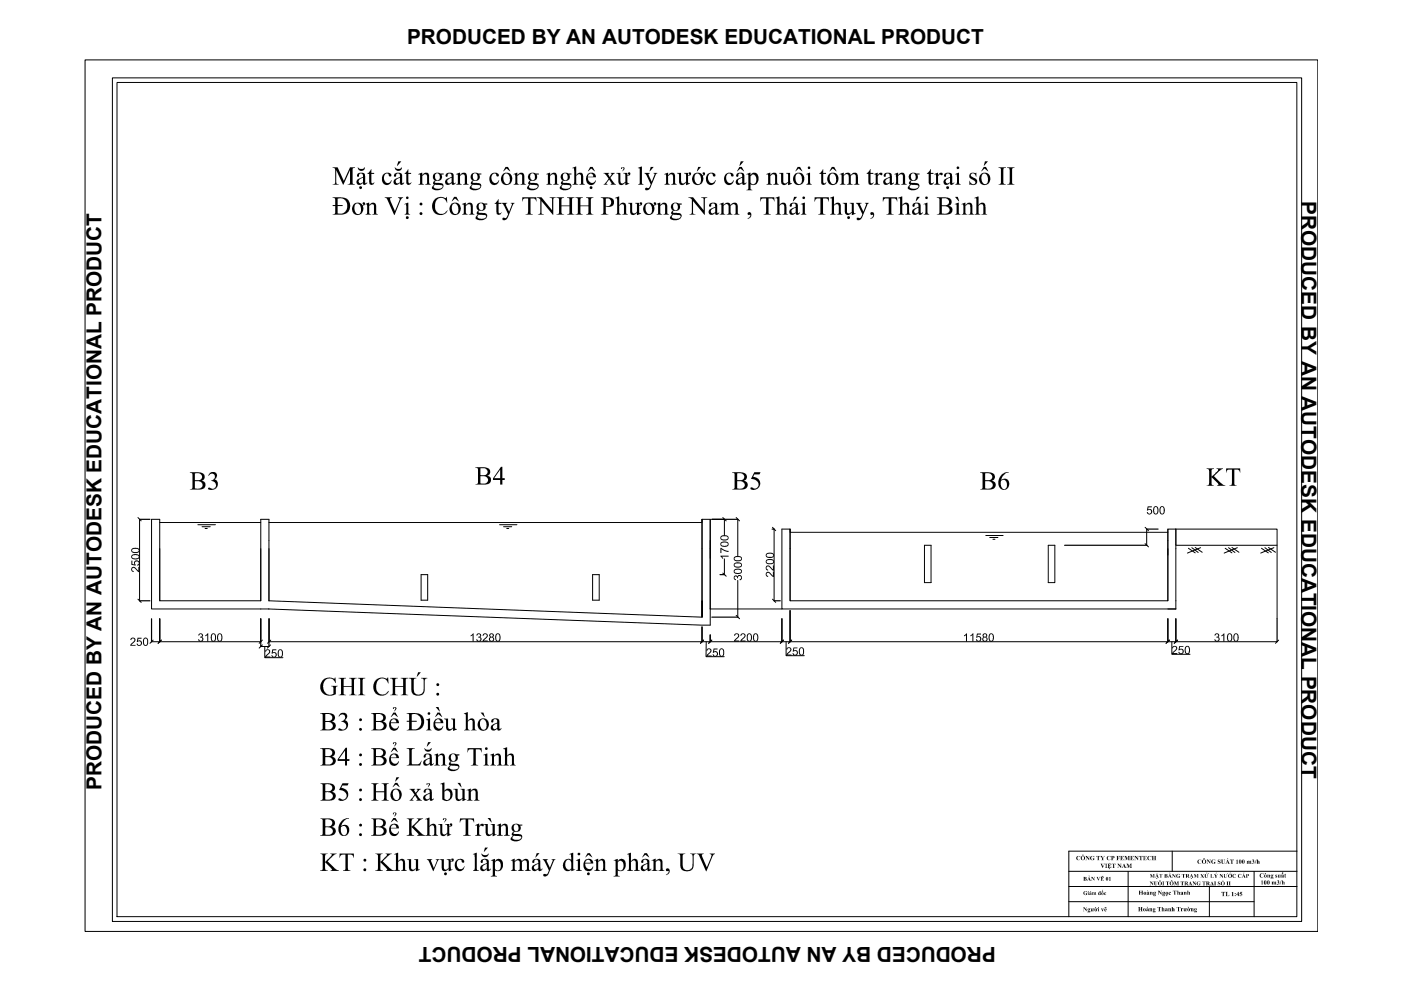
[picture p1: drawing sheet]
<svg xmlns="http://www.w3.org/2000/svg" width="297mm" height="210mm" viewBox="0 0 297 210" stroke-linecap="round" stroke-linejoin="round" font-family="sans-serif">
<defs><g id="words">
<g font-size="4.4">
<text x="86.3" y="9.4">PRODUCED BY AN AUTODESK EDUCATIONAL PRODUCT</text>
<text x="275.9" y="42.7" transform="rotate(90 275.9 42.7)">PRODUCED BY AN AUTODESK EDUCATIONAL PRODUCT</text>
<text x="21.5" y="167.5" transform="rotate(-90 21.5 167.5)">PRODUCED BY AN AUTODESK EDUCATIONAL PRODUCT</text>
<text x="211.1" y="200.8" transform="rotate(180 211.1 200.8)">PRODUCED BY AN AUTODESK EDUCATIONAL PRODUCT</text>
</g>
</g></defs>
<!-- layer: bao quanh -->
<g fill="none" stroke="#000" stroke-width=".21">
<path d="M29.6 110.1v17.3M33.9 116.3v11.1h21.4v-11.1M33.9 110.8h21.4M42 111.3h3.7M42.8 111.7h1.8M43.5 112.1h.4M105.9 111.3h3.7M106.8 111.7h1.7M107.4 112.1h.5M148.8 110.1v20.8zM148.8 110.1h1.8v22.4l-93.7-3.4M148.8 110.1v.7h-91.8"/>
<path d="M153.6 110.1v3.4M153.6 118.5v3.3M156.4 110.1v7.8M164.1 112.2v15.2M196 115.6h1.4v7.9h-1.4zM209 113.5h3.7M209.8 114h1.8M210.5 114.3h.4M222.3 115.6h1.3v7.9h-1.3zM243.1 112.2v3.4M247.6 112.9h-80.1v-.7v15.2h80.1v-11.1M247.6 112.2v15.2"/>
<path d="M249.3 112.2h-1.7v5.5M249.3 112.2v3.4h21.5M249.3 112.2h21.5v19M249.3 112.2v16.9M252 116.2l1.4 1M252.7 116.1l1.3 1M253.4 116.1l1.5 1M254.6 116.1l-2.8 1.2M259.8 116.2l1.4 1M260.5 116.1l1.3 1M261.2 116.1l1.5 1M262.3 116.1l-2.8 1.2"/>
<path d="M267.5 116.2l1.4 1M268.2 116.1l1.3 1M268.9 116.1l1.5 1M270.1 116.1l-2.8 1.2M32.1 136.1h23.2M33.9 127.4v-17.3h-1.8v19h24.9M55.3 127.4v-17.3h1.7v17.3l91.8 3.5M55.3 137.1h1.7M56.1 137.1v2.3h3.9M57.1 136.1h213.7M89.3 121.8h1.4v5.5h-1.4zM125.6 121.8h1.4v5.5h-1.4z"/>
<path d="M149.7 136.1v3.1h3.8M150.6 129.1h15.2M156.4 123.1v7.8M166.7 136.1v2.9h3.8M167.5 127.4v-15.2h-1.7v16.9h83.5M247.6 129.1h1.7M248.5 136.1v2.6h3.8"/>
</g>
<g fill="#000">
<path d="M70.5 35.5h1.1l1.3 2.9 1.3-2.9h1.1v.1a.39 .39 0 0 0-.5 .1 .39 .39 0 0 0 0 .4v2.8l.5 .3h-1.6l.5-.3v-2.8l-1.4 3.1-1.5-3.1v2.4a.44 .44 0 0 0 .1 .5 .44 .44 0 0 0 .4 .1h-1.3a.46 .46 0 0 0 .6-.6v-2.4a.42 .42 0 0 0-.6-.5zM78.7 35.9v.8h.6v.2h-.6v1.6a.33 .33 0 0 0 .3 .4 .33 .33 0 0 0 .4-.2l-.1 .2a.54 .54 0 0 1-.7 .3 .54 .54 0 0 1-.3-.7v-1.6l-.4-.1 .5-.4zM81.2 37.1l.7-.5 .8 .1a.34 .34 0 0 1 .3 .5 .34 .34 0 0 1-.5 .2 .56 .56 0 0 0-.6-.6 .56 .56 0 0 0-.5 .7v.6l.5 .6 .6 .1 .6-.6-.2 .5-.4 .4-.8 .1-.5-.4-.2-.5zM86.5 35.9l.1 .8h.6v.2h-.6v1.6a.29 .29 0 0 0 .2 .4 .29 .29 0 0 0 .3-.2h.1l-.1 .2a.51 .51 0 0 1-.7 .3 .51 .51 0 0 1-.3-.7v-1.6l-.3-.1 .5-.5zM88.6 36.9l.9-.3v.5l.8-.5a.68 .68 0 0 1 .7 .9v1.4l.4 .3h-1.3a.45 .45 0 0 0 .5-.6v-1a.53 .53 0 0 0-.4-.7 .53 .53 0 0 0-.7 .4v1.6l.4 .3h-1.2l.4-.3v-1.2a.48 .48 0 0 0-.3-.7zM96.6 36.9l.9-.3v.5l.6-.4a.71 .71 0 0 1 .7 .1 .71 .71 0 0 1 .2 .7v1.4l.4 .3h-1.2l.4-.3v-1.3a.53 .53 0 0 0-.4-.7 .53 .53 0 0 0-.7 .4v1.6l.4 .3h-1.2l.4-.3v-1.2a.49 .49 0 0 0 0-.5 .49 .49 0 0 0-.5-.3zM104 37l.6-.4 .8 .1a.36 .36 0 0 1 .4 .3 .36 .36 0 0 1-.4 .4h-.1a.58 .58 0 0 0-.6-.6 .58 .58 0 0 0-.5 .7l.2 1 .5 .3 .5-.1 .4-.5-.1 .5-.4 .4-.8 .1-.6-.5-.1-1.1zM108.8 36.9l.9-.3v.5l.7-.5a.71 .71 0 0 1 .8 .9v1.4l.3 .3h-1.2l.4-.3v-1.3a.52 .52 0 0 0-.3-.7 .52 .52 0 0 0-.7 .4v1.5l.4 .4h-1.2l.3-.3 .1-1.2a.55 .55 0 0 0-.3-.7zM115.8 36.9l.8-.3v.5l.8-.5a.71 .71 0 0 1 .7 .9v1.4l.4 .3h-1.2l.3-.3v-1.3a.53 .53 0 0 0-.3-.7 .53 .53 0 0 0-.7 .4v1.6l.5 .3h-1.3l.4-.3v-1.2a.5 .5 0 0 0-.3-.7zM121.3 35.6l.9-.3v1.8l.6-.4a.78 .78 0 0 1 .9 1v1.2l.3 .3h-1.2l.4-.3v-1.4a.52 .52 0 0 0-.4-.6 .52 .52 0 0 0-.6 .4v1.6l.4 .3h-1.2l.3-.2 .1-.3v-2.3a.52 .52 0 0 0-.5-.8zM128 36.7h1.2l-.3 .3 .4 .5 .4-.5-.2-.3h.8l-.9 1 1.2 1.5h-1.1l.2-.3-.5-.8-.6 .7 .2 .4h-.8l1-1.3-.7-1-.3-.1zM135.2 35.6l.9-.3v3.6l.4 .3h-1.2l.3-.3v-2.6a.47 .47 0 0 0 0-.5 .47 .47 0 0 0-.4-.2z"/>
<path d="M140.8 36.9l.8-.3v.5l.8-.5a.68 .68 0 0 1 .7 .9v1.3l.4 .4h-1.2l.4-.3v-1.3a.55 .55 0 0 0-.4-.7 .55 .55 0 0 0-.7 .4v1.4l.5 .5h-1.3l.4-.4v-1.4a.39 .39 0 0 0-.4-.5zM143.6 36.7h.8v1.7a.52 .52 0 0 0 .4 .5 .52 .52 0 0 0 .6-.3l.1-1.5-.5-.4h.9v.4l.3-.1a.29 .29 0 0 1-.1-.4 .29 .29 0 0 1 .5 0 .29 .29 0 0 1-.1 .4l-.6 .3v.9a.41 .41 0 0 0 0 .4 .41 .41 0 0 0 .4 .2v.1l-.8 .3v-.5l-.6 .5h-.6l-.3-.5v-1.7zM149.9 37.1l.7-.5 .8 .1a.34 .34 0 0 1 .3 .5 .34 .34 0 0 1-.5 .2 .56 .56 0 0 0-.6-.6 .56 .56 0 0 0-.5 .7l.1 .6 .5 .7 .6-.1 .5-.5-.2 .5-.4 .4-.8 .1-.5-.4-.3-.9zM153.7 37.1l.7-.5h.6l.3 .2a.32 .32 0 0 1 .2 .5 .32 .32 0 0 1-.5-.1 .49 .49 0 0 0-.6-.4 .49 .49 0 0 0-.4 .5v.8l.3 .6 .7 .1 .6-.6-.2 .5-.4 .4-.7 .1-.6-.5-.2-.9zM162.4 36.9l.9-.3v.5l.7-.5a.68 .68 0 0 1 .8 .9v1.4l.3 .3h-1.2a.45 .45 0 0 0 .4-.6v-1a.53 .53 0 0 0-.3-.7 .53 .53 0 0 0-.7 .4v1.6l.4 .3h-1.2l.4-.3v-1.2a.48 .48 0 0 0-.3-.7zM165.2 36.7h.9v1.7a.47 .47 0 0 0 .3 .5 .47 .47 0 0 0 .6-.2l.1-.1v-1.6l-.4-.3h.8v1.5a.41 .41 0 0 0 0 .4 .41 .41 0 0 0 .4 .2v.1l-.7 .3h-.1v-.5l-.6 .5-.6-.1-.3-.5v-1.6zM174.5 35.9v.8h.6v.2h-.6v1.6a.29 .29 0 0 0 .2 .4 .29 .29 0 0 0 .4-.2h.1l-.1 .2a.52 .52 0 0 1-.7 .3 .52 .52 0 0 1-.3-.7v-1.6l-.4-.1 .4-.3zM178 36.9l.9-.3v.5l.7-.5a.65 .65 0 0 1 .8 .5l.4-.4 .3-.1a.72 .72 0 0 1 .8 .9v1.4l.3 .3h-1.2l.4-.3v-1.4a.54 .54 0 0 0-.3-.6 .54 .54 0 0 0-.7 .3v1.7l.4 .3h-1.3l.4-.3 .1-1.4a.55 .55 0 0 0-.4-.6 .55 .55 0 0 0-.7 .4v1.6l.4 .3h-1.2l.3-.4v-1.2a.5 .5 0 0 0-.4-.7zM184.4 35.9h.2v.8h.6v.2h-.6v1.6a.33 .33 0 0 0 .2 .4 .33 .33 0 0 0 .4-.2l-.1 .2a.54 .54 0 0 1-.6 .3 .54 .54 0 0 1-.4-.7v-1.6l-.4-.1 .5-.4zM185.3 36.9l.8-.3v.6l.2-.3a.36 .36 0 0 1 .5-.3 .36 .36 0 0 1 .1 .6 .41 .41 0 0 0-.7 .1l-.1 1.4 .1 .3 .4 .2h-1.3l.4-.4v-1.2a.5 .5 0 0 0-.4-.7zM189.6 36.9l.8-.3v.5l.8-.5a.71 .71 0 0 1 .7 .9v1.4l.4 .3h-1.2l.3-.3v-1.3a.53 .53 0 0 0-.3-.7 .53 .53 0 0 0-.7 .4v1.6l.4 .3h-1.2l.3-.3 .1-1.2a.55 .55 0 0 0-.3-.7zM197.2 35.9h.2v.8h.5v.2h-.5v1.6a.33 .33 0 0 0 .2 .4 .33 .33 0 0 0 .4-.2l-.2 .2a.52 .52 0 0 1-.6 .2 .52 .52 0 0 1-.3-.6v-1.6l-.4-.1 .5-.4z"/>
<path d="M198 36.9l.9-.3v.6l.2-.3a.36 .36 0 0 1 .5-.3 .36 .36 0 0 1 .1 .6 .41 .41 0 0 0-.7 .1l-.1 1.3a.52 .52 0 0 0 .4 .6h-1.2l.4-.4v-1.3a.46 .46 0 0 0-.5-.6zM205.6 36.9l.4-.3h1v.9l-.2-.4a.45 .45 0 0 0-.7-.4 .45 .45 0 0 0 0 .8l.8 .4 .3 .4-.1 .6-.6 .3h-1v-.9l.6 .7a.47 .47 0 0 0 .7-.3 .47 .47 0 0 0-.5-.6l-.8-.5zM211.7 35.5h1.6v.1a.44 .44 0 0 0-.5 .1 .44 .44 0 0 0-.1 .5v2.6l.6 .4-1.6-.1a.45 .45 0 0 0 .5-.6v-2.6zM213.5 35.5h1.6l-.5 .3v2.7a.42 .42 0 0 0 .1 .5 .42 .42 0 0 0 .4 .1l-1.6 .1a.58 .58 0 0 0 .6-.7l-.1-2.7-.5-.2zM77.4 43.3l.9-.3v.5l.5-.5 .7 .1 .3 .5v1.6l.3 .3h-1.2l.4-.2v-1.4a.52 .52 0 0 0-.3-.6 .52 .52 0 0 0-.7 .3v1.6l.4 .3h-1.2l.3-.2 .1-1.3a.52 .52 0 0 0-.5-.7zM81.6 41.8h1.5v.2a.38 .38 0 0 0-.4 .2 .38 .38 0 0 0 .1 .4l.9 2.1 .9-2.1a.37 .37 0 0 0 .2-.4 .37 .37 0 0 0-.4-.2v-.2h1.1l-.6 .7-1.2 3.1-1.5-3.2a.5 .5 0 0 0-.6-.4zM92.2 42.3l.7-.5h1a.48 .48 0 0 0 .8-.1l.1 1.3-.4-.7-.7-.3-.8 .1-.4 .4-.2 .5-.1 1.2 .2 .4 .4 .5 .5 .2h.6l.4-.1 .5-.6 .1 .1-.5 .6-.5 .3h-.8l-.6-.2-.7-.7-.2-1.3zM97.9 43.3l.9-.3v.5l.5-.5 .6 .1 .3 .5v1.6l.4 .3h-1.2l.4-.2v-1.4a.55 .55 0 0 0-.4-.6 .55 .55 0 0 0-.6 .3v1.5l.4 .4h-1.2l.3-.2v-1.4a.46 .46 0 0 0-.4-.6zM105.6 42.2l.1 .8h.6v.2h-.6v1.6a.33 .33 0 0 0 .2 .5 .33 .33 0 0 0 .4-.3v.2a.54 .54 0 0 1-.7 .3 .54 .54 0 0 1-.4-.6v-1.7l-.3-.1 .5-.4zM106.4 43h1.1l-.3 .3 .7 1.6 .6-1.5-.2-.4h.8l-.3 .3-1.4 3.1a.44 .44 0 0 1-.5 .3 .44 .44 0 0 1-.3-.5l.1-.1a.49 .49 0 0 0 .8-.3l.2-.4-.9-2zM110.7 41.8h3v.9a.59 .59 0 0 0-.7-.6h-.5v3.1l.5 .3h-1.6a.58 .58 0 0 0 .6-.6v-2.8h-.7a.53 .53 0 0 0-.5 .6zM113.8 41.8h1l2.3 2.8v-2.1a.37 .37 0 0 0-.1-.5 .37 .37 0 0 0-.5 0v-.2h1.3v.2a.41 .41 0 0 0-.5 .5v3.1l-2.5-3v2.6l.5 .3-1.3-.1a.45 .45 0 0 0 .6-.5v-2.6z"/>
<path d="M118 41.8h1.6l-.6 .4v1.4h1.7v-1.5l-.5-.1v-.2h1.6v.2a.4 .4 0 0 0-.5 .1 .4 .4 0 0 0 0 .4v2.4a.42 .42 0 0 0 .1 .4 .42 .42 0 0 0 .4 .1h-1.6a.4 .4 0 0 0 .5-.1 .4 .4 0 0 0 0-.4v-1.2h-1.7v1.4l.6 .4h-1.6l.4-.1 .1-.3v-2.9l-.1-.2h-.4zM122 41.8h1.6v.2a.4 .4 0 0 0-.5 .1 .4 .4 0 0 0 0 .4v1.1h1.7v-1.1a.4 .4 0 0 0-.1-.4 .4 .4 0 0 0-.5-.1v-.2h1.6v.2a.44 .44 0 0 0-.4 .1 .44 .44 0 0 0-.1 .4v2.4a.58 .58 0 0 0 .5 .6h-1.6l.6-.4v-1.4h-1.7v1.2a.42 .42 0 0 0 0 .4 .42 .42 0 0 0 .5 .1h-1.6a.4 .4 0 0 0 .4-.1 .4 .4 0 0 0 .1-.4v-2.8l-.5-.1zM130.4 42l.9-.3v1.8l.6-.5h.4l.3 .2 .2 2 .3 .3h-1.2l.4-.2v-1.4a.52 .52 0 0 0-.4-.6 .52 .52 0 0 0-.6 .3v1.5l.4 .4h-1.2l.4-.4v-2.5a.34 .34 0 0 0 0-.4 .34 .34 0 0 0-.4-.1zM133.2 43h.8v1.7a.52 .52 0 0 0 .4 .6 .52 .52 0 0 0 .6-.4v-1.6l-.3-.3h.8v.5l.3-.1a.3 .3 0 0 1-.1-.4 .3 .3 0 0 1 .5 0 .3 .3 0 0 1-.1 .4l-.6 .2v.9a.39 .39 0 0 0 0 .5 .39 .39 0 0 0 .4 .2v.1l-.9 .3v-.6l-.5 .5a.69 .69 0 0 1-.7-.1 .69 .69 0 0 1-.2-.8v-1.3zM139.1 43.3l.9-.3v.5l.5-.5 .7 .1 .3 .5v1.7l.4 .2h-1.3l.4-.3v-1.3a.53 .53 0 0 0-.4-.6 .53 .53 0 0 0-.6 .3v1.6l.4 .3h-1.2l.3-.2v-1.3a.49 .49 0 0 0-.4-.7zM146 41.8h.9l2.3 2.8v-2.1a.37 .37 0 0 0-.1-.5 .37 .37 0 0 0-.4 0v-.2h1.2v.2h-.3l-.2 .2v3.4l-2.5-3v2.6l.5 .3h-1.2l.5-.4v-2.8zM152.5 43.3l.9-.3v.5l.7-.5a.67 .67 0 0 1 .8 .5l.6-.5a.71 .71 0 0 1 .7 .2 .71 .71 0 0 1 .2 .7v1.4l.4 .2h-1.2l.4-.3v-1.3a.53 .53 0 0 0-.4-.6 .53 .53 0 0 0-.7 .3v1.4v.3l.4 .2h-1.2l.4-.3v-1.3a.53 .53 0 0 0-.4-.6 .53 .53 0 0 0-.6 .3l-.1 1.7 .4 .2h-1.2l.4-.2v-1.3a.47 .47 0 0 0 0-.5 .47 .47 0 0 0-.5-.2zM158.5 45.1a.56 .56 0 0 1 .8 .2 .56 .56 0 0 1-.2 .8l-.6 .3 .4-.4a.24 .24 0 0 0 .2-.3 .24 .24 0 0 0-.4-.1l-.2-.2zM161.2 41.8h3l-.1 .9a.59 .59 0 0 0-.7-.6h-.5v3.1l.5 .3h-1.5a.58 .58 0 0 0 .5-.6v-2.8h-.7a.53 .53 0 0 0-.5 .6zM164.4 42l.9-.3v1.8l.7-.5a.81 .81 0 0 1 .8 1.1v1.2l.3 .2h-1.2l.4-.3v-1.2a.54 .54 0 0 0-.4-.7 .54 .54 0 0 0-.6 .3v1.7l.4 .2h-1.3l.4-.2v-2.6a.43 .43 0 0 0-.3-.7zM172.7 41.8h3l.1 .9-.2-.1a.53 .53 0 0 0-.6-.5h-.5v3.1l.5 .3h-1.6l.5-.3v-3.1h-.6a.53 .53 0 0 0-.5 .6h-.1zM175.9 42l.9-.3v1.8l.8-.5a.77 .77 0 0 1 .7 1.1v1.2l.3 .2h-1.2a.45 .45 0 0 0 .4-.5v-1a.54 .54 0 0 0-.3-.7 .54 .54 0 0 0-.7 .3v1.7l.4 .2h-1.2l.4-.3v-2.5a.43 .43 0 0 0-.3-.7z"/>
<path d="M181.5 43h1.2l-.4 .3 .7 1.6 .6-1.5v-.2l-.2-.2h.8l-.3 .3-1.4 3.1a.44 .44 0 0 1-.5 .3 .44 .44 0 0 1-.3-.5l.1-.1a.53 .53 0 0 0 .9-.3l.1-.4-.9-2zM184.5 45.2a.55 .55 0 0 1 .8 .1 .55 .55 0 0 1-.2 .8l-.6 .3 .5-.4a.25 .25 0 0 0 .1-.3 .25 .25 0 0 0-.4-.1zM187.2 41.8h3v.9l-.1-.2a.53 .53 0 0 0-.6-.4h-.5v3.1l.5 .3h-1.6l.5-.3v-3.1h-.7a.53 .53 0 0 0-.4 .6h-.1zM190.4 42l.9-.3v1.8l.8-.5a.77 .77 0 0 1 .6 1.1l.1 1.2 .3 .2h-1.2a.45 .45 0 0 0 .4-.5v-1a.54 .54 0 0 0-.3-.7 .54 .54 0 0 0-.7 .3v1.7l.4 .2h-1.2l.3-.3v-2.5a.43 .43 0 0 0-.3-.7zM203.8 43.3l.9-.3v.5l.5-.5 .7 .1 .3 .5v1.6l.3 .3h-1.2l.4-.2v-1.4a.55 .55 0 0 0-.3-.6 .55 .55 0 0 0-.7 .3v1.6l.4 .3h-1.2l.3-.2 .1-1.3a.52 .52 0 0 0-.5-.7zM206.6 42l.9-.3v1.8l.7-.5a.81 .81 0 0 1 .8 1.1v1.2l.3 .2h-1.2l.4-.3v-1.2a.54 .54 0 0 0-.3-.7 .54 .54 0 0 0-.7 .3v1.7l.4 .2h-1.3l.4-.2v-2.6a.43 .43 0 0 0-.2-.7zM260 99.3h2.9v.9a.59 .59 0 0 0-.7-.6h-.5v3.1l.5 .3-1.6-.1a.46 .46 0 0 0 .6-.5v-2.8h-.7a.53 .53 0 0 0-.5 .6zM27.9 118.9h.2v.7l.4 .1-.1-.2 .1-.5 .2-.2h.5l.3 .3v.6l-.4 .3v-.3l.3-.1v-.3l-.2-.3h-.4l-.2 .2 .1 .7-.8-.1zM44.4 100.4l.5-.3h.5l.5 .3 .1 .5-.5 .7 .5 .4 .2 .4-.1 .6-.2 .4-.4 .4-.8 .1a.31 .31 0 0 1-.4-.1 .31 .31 0 0 1 0-.4l1 .2 .4-.3 .1-.3-.2-.7-.9-.3 .8-.6v-.7l-.6-.3-.7 .5zM152.7 116.2l.9 .4 .9 .2v.2l-.9-.2-.6-.4v.9h-.3zM152.7 117.8h1.8v.2h-1.4l.3 .4h-.2zM159.9 100.1h1.3l-.2 .5h-1.1l-.2 .5 1 .4 .4 .6 .1 .4-.4 1-.6 .3-.5 .1a.37 .37 0 0 1-.4-.1 .37 .37 0 0 1 0-.5l.9 .3 .3-.1 .3-.5v-.6l-.4-.5-.6-.3h-.6z"/>
<path d="M162.4 120.1l.2-.2h.5l.8 .8v-.8h.2v1.1l-.4-.1-.7-.7a.32 .32 0 0 0-.5 .2 .32 .32 0 0 0 .4 .4v.2l-.5-.2zM243.3 107.4h.9v.2h-.7l-.1 .4h.6l.3 .4-.1 .5-.4 .2-.4-.1-.2-.4 .2 .1a.38 .38 0 0 0 .5 0 .38 .38 0 0 0 0-.5 .38 .38 0 0 0-.5 0h-.2zM255.8 99.3h1.6v.1a.4 .4 0 0 0-.5 .1 .4 .4 0 0 0 0 .5v1.1l1.1-1a.33 .33 0 0 0 .2-.3 .33 .33 0 0 0-.2-.4l-.1-.1h1.4l-.8 .6-1.1 1.1 1.4 1.4 1 .6h-1.8l.3-.2v-.2l-1.4-1.4v1.2a.42 .42 0 0 0 .1 .4 .42 .42 0 0 0 .4 .1h-1.6a.44 .44 0 0 0 .5-.1 .44 .44 0 0 0 .1-.4l-.1-2.8-.5-.2zM27.7 135.4l.4-.2 .6 .2v.5l-.8 .8h.8v.2h-1.1l.2-.4 .7-.7-.1-.4h-.4l-.1 .3h-.3zM29.2 135.2h.8v.2h-.7v.5l.5-.1 .3 .4v.3l-.3 .4h-.6l-.2-.4h.2a.37 .37 0 0 0 .6 .1 .37 .37 0 0 0 0-.5 .37 .37 0 0 0-.6 0h-.2zM27.9 120.3l.3-.1 .4 .1 .7 .7v-.8h.2v1.1l-.2-.1-.8-.7a.32 .32 0 0 0-.5 .2 .32 .32 0 0 0 .4 .4l-.1 .2-.4-.2-.1-.5zM42.1 134.5l.6-.2 .4 .3-.3 .5 .3 .1v.4l-.4 .5-.4-.1-.3-.4h.2l.3 .3 .4-.2v-.4l-.2-.1h-.3l.1-.2a.28 .28 0 0 0 .3-.2 .28 .28 0 0 0-.3-.3 .28 .28 0 0 0-.3 .2h-.2zM43.6 134.7l.6-.4v1.7h-.3v-1.3l-.4 .2zM56.3 137.8l.6-.1 .3 .2v.5l-.7 .8h.8v.2h-1.1l.1-.3 .7-.8a.32 .32 0 0 0-.2-.5 .32 .32 0 0 0-.4 .4h-.2zM57.7 137.7h.9v.2h-.7l-.1 .4h.5l.4 .3-.1 .5-.2 .3h-.6l-.3-.5h.2l.2 .2a.38 .38 0 0 0 .5 0 .38 .38 0 0 0-.1-.6 .38 .38 0 0 0-.5 .1h-.2zM99.8 134.7l.6-.4v1.7h-.2v-1.3l-.4 .2zM101.1 134.5l.5-.2 .4 .3-.2 .5 .2 .1 .1 .4-.5 .5-.3-.1-.3-.4h.2l.3 .3 .4-.2-.1-.4-.4-.1 .1-.2a.29 .29 0 0 0 .3-.3 .29 .29 0 0 0-.3-.3 .29 .29 0 0 0-.3 .3h-.2z"/>
<path d="M102.4 134.5l.3-.2 .6 .1 .1 .6-.8 .8h.8v.2h-1.1l.1-.3 .7-.7a.32 .32 0 0 0-.2-.5 .32 .32 0 0 0-.4 .3h-.2zM149.8 137.7l.4-.2 .6 .2-.1 .6-.7 .7h.9v.2h-1.2l.2-.4 .7-.7v-.3l-.2-.1a.29 .29 0 0 0-.3 0 .29 .29 0 0 0-.1 .3h-.2zM151.3 137.5h.8v.2h-.6l-.1 .5 .2-.2 .4 .1 .2 .7-.2 .3-.5 .1-.4-.3 .2-.2a.37 .37 0 0 0 .5 .3 .37 .37 0 0 0 .1-.6 .37 .37 0 0 0-.6 0h-.2zM155.7 134.5l.6-.2 .4 .2v.5l-.8 .8h.8v.2h-1.1l.1-.3 .7-.7a.34 .34 0 0 0 0-.5 .34 .34 0 0 0-.5 .3h-.3zM155.7 122.1l.4-.1 .3 .2 .2-.3 .5 .1 .2 .3v.4l-.3 .3h-.2v-.2a.35 .35 0 0 0 .3-.4 .35 .35 0 0 0-.5-.3 .35 .35 0 0 0-.1 .5h-.2l-.1-.3a.29 .29 0 0 0-.5 .1 .29 .29 0 0 0 .3 .4l-.1 .2-.3-.3zM157.1 134.5l.6-.2 .3 .2v.6l-.8 .7h.9v.2h-1.2l.2-.3 .8-.8-.3-.4-.6 .3zM162.4 121.4l.6-.2 .9 .8v-.8h.2v1.1l-.4-.1-.7-.7a.32 .32 0 0 0-.5 .2 .32 .32 0 0 0 .4 .4v.2l-.5-.2zM166.8 137.4l.7-.2 .3 .3-.1 .5-.7 .8h.8v.2h-1.1l.1-.4 .8-.7v-.4l-.2-.1a.33 .33 0 0 0-.5 .4h-.2zM168.2 137.3h.9v.2h-.7l-.1 .4 .5-.1 .2 .2 .2 .6-.2 .3-.6 .1-.4-.4 .2-.1a.37 .37 0 0 0 .6 .2 .37 .37 0 0 0 .1-.6 .37 .37 0 0 0-.6 .1l-.2-.1zM204.4 134.7l.6-.4v1.7h-.2v-1.3l-.4 .2zM205.7 134.7l.7-.4v1.7h-.2v-1.3l-.4 .2zM207.1 134.3h.9v.2h-.7l-.1 .5 .4-.1 .4 .3-.1 .6-.3 .3-.5-.1-.2-.3v-.1h.2l.2 .2 .2 .1 .3-.3-.1-.5-.3-.1-.4 .2z"/>
<path d="M248.6 137.2l.3-.3 .6 .2 .1 .6-.8 .8h.8v.2h-1.1l.2-.5 .6-.6a.33 .33 0 0 0-.2-.5 .33 .33 0 0 0-.4 .4h-.2zM250 137h.9v.2h-.7l-.1 .4 .5-.1 .4 .5-.1 .4-.5 .3-.5-.2-.1-.3 .3 .1a.37 .37 0 0 0 .5 .1 .37 .37 0 0 0 0-.6 .37 .37 0 0 0-.5 .1h-.2zM257.6 134.5l.5-.2 .4 .2v.4l-.2 .2 .2 .1 .1 .4-.3 .4h-.5l-.3-.3v-.1h.2l.3 .3 .3-.2v-.4l-.4-.1v-.2l.4-.1v-.3l-.4-.1-.2 .2h-.2zM259 134.7l.6-.4v1.7h-.2v-1.3l-.4 .2zM68.4 144.3l.9-.6h1a.48 .48 0 0 0 .7 0l.1-.1 .1 1.2-.6-.8-.9-.2-.7 .4-.5 .9 .2 1.3 .4 .6 .4 .2 .6 .1 .6-.2v-1a.52 .52 0 0 0-.5-.7h1.4a.52 .52 0 0 0-.4 .7l-.1 1.1-.7 .3h-.8l-.8-.2-.6-.7-.3-.6v-.9zM72 151.5l.5-.4h.6l.3 .2 .2 .4-.2 .7a.28 .28 0 0 0-.2 .3 .28 .28 0 0 0 .3 .3l.3 .6-.1 .7-.6 .5-.8 .1a.35 .35 0 0 1-.4 0 .35 .35 0 0 1 0-.5l1 .3 .4-.4 .1-.5-.2-.4-.3-.3-.6-.1 .8-.5 .1-.4a.67 .67 0 0 0-.6-.6 .67 .67 0 0 0-.7 .4zM71.8 143.7h1.6v.1a.4 .4 0 0 0-.5 .1 .4 .4 0 0 0 0 .5v1.1h1.6v-1.1a.4 .4 0 0 0 0-.5 .4 .4 0 0 0-.5-.1v-.1h1.6v.1a.44 .44 0 0 0-.4 .2 .44 .44 0 0 0-.1 .4v2.6v.2l.5 .2h-1.6l.5-.4v-1.4h-1.6v1.2a.4 .4 0 0 0 0 .4 .4 .4 0 0 0 .5 .1h-1.6a.4 .4 0 0 0 .4-.1 .4 .4 0 0 0 .1-.4v-2.4a.4 .4 0 0 0-.1-.5 .4 .4 0 0 0-.4-.1zM75.9 143.7h1.5v.1a.44 .44 0 0 0-.4 .2 .44 .44 0 0 0-.1 .4v2.4a.44 .44 0 0 0 .1 .4 .44 .44 0 0 0 .4 .1l-1.5 .1 .5-.4v-2.6a.4 .4 0 0 0-.1-.5 .4 .4 0 0 0-.4-.1zM79.6 144.3l.5-.4 .5-.2h.8a.43 .43 0 0 0 .8 0l.1-.1 .1 1.3-.6-.8-.5-.3h-.5l-.6 .4-.4 .8v1.2l.6 .9 .7 .2 .5-.1 .9-.6-.5 .5-.7 .4-1-.1-.6-.3-.4-.5-.1-1.4zM82.7 143.7h1.6l-.5 .4v1.4h1.7v-1.1a.4 .4 0 0 0-.1-.5 .4 .4 0 0 0-.4-.1v-.1h1.5v.1a.4 .4 0 0 0-.4 .1 .4 .4 0 0 0-.1 .5v2.4a.4 .4 0 0 0 .1 .4 .4 .4 0 0 0 .4 .1h-1.5a.4 .4 0 0 0 .4-.1 .4 .4 0 0 0 .1-.4v-1.2h-1.7v1.2a.37 .37 0 0 0 0 .4 .37 .37 0 0 0 .4 .1l.1 .1h-1.6l.4-.1 .2-.3v-2.6a.44 .44 0 0 0-.1-.4 .44 .44 0 0 0-.5-.2zM94.1 152.4h.9v1.7a.55 .55 0 0 0 .4 .5 .55 .55 0 0 0 .7-.3v-1.5l-.5-.4h.9v1.5a.46 .46 0 0 0 .3 .7h.1l-.8 .3v-.5l-.6 .5a.69 .69 0 0 1-.8-.2 .69 .69 0 0 1-.1-.7v-1.3zM98.3 151.3l.9-.3v1.8l.6-.5h.4l.3 .3 .2 2 .3 .3h-1.2l.4-.3v-1.4a.52 .52 0 0 0-.4-.6 .52 .52 0 0 0-.6 .4v1.4l.4 .5h-1.2l.4-.4v-2.5a.34 .34 0 0 0 0-.5 .34 .34 0 0 0-.4-.1z"/>
<path d="M99.1 158.6h3v.9a.59 .59 0 0 0-.7-.6h-.5v3.1l.5 .3h-1.6a.58 .58 0 0 0 .6-.6v-2.8h-.6a.65 .65 0 0 0-.7 .6zM106.6 158.8l.9-.3v1.8l.8-.5a.8 .8 0 0 1 .7 1.1v1.2l.3 .2h-1.2l.4-.3v-1.3a.52 .52 0 0 0-.3-.6 .52 .52 0 0 0-.7 .3v1.7l.4 .2h-1.2l.4-.3v-2.5a.49 .49 0 0 0 0-.5 .49 .49 0 0 0-.5-.2zM72.6 166.1h1.3l-.2 .4h-1.1l-.3 .5 .8 .3 .5 .3 .2 .6v.5l-.5 .8-.6 .3h-.4a.31 .31 0 0 1-.4-.1 .31 .31 0 0 1 .2-.5l.7 .3 .4-.1 .3-.5v-.4l-.4-.6-.5-.3-.7-.1zM78.7 166.1l1.6 .1a.47 .47 0 0 0-.6 .6v1h1.7v-1a.59 .59 0 0 0-.5-.7l1.6 .1a.43 .43 0 0 0-.5 .1 .43 .43 0 0 0 0 .5v2.6l.5 .4h-1.6a.58 .58 0 0 0 .5-.7v-1.1h-1.7v1.1a.58 .58 0 0 0 .6 .7l-1.6-.1a.45 .45 0 0 0 .5-.6v-2.3a.53 .53 0 0 0-.5-.7zM86.8 167.3h1.2l-.2 .3 .3 .5 .5-.5-.3-.3h.9l-.9 1 .6 .9 .6 .6h-1.2l.2-.3-.5-.8-.5 .6a.16 .16 0 0 0-.1 .2 .16 .16 0 0 0 .2 .1l.1 .2h-.9l1.1-1.3-.7-1-.4-.1zM86.2 173.5l1.6 .1a.44 .44 0 0 0-.4 .1 .44 .44 0 0 0-.2 .5v1.1l1.2-1.1a.3 .3 0 0 0 .3-.3 .3 .3 0 0 0-.4-.3l1.4-.1-.7 .4-1.2 1.3 1.6 1.6 .8 .3v.1h-1.8l.3-.4-1.5-1.5 .1 1.6 .5 .2v.1h-1.6l.5-.3v-2.7a.42 .42 0 0 0 0-.5 .42 .42 0 0 0-.5-.1zM86.2 158.6h1.7v.2a.47 .47 0 0 0-.5 0 .47 .47 0 0 0-.1 .5v2.4a.35 .35 0 0 0 .1 .4 .35 .35 0 0 0 .4 0l1-.1 .6-.7-.3 1h-2.9l.4-.1 .2-.4v-2.7l-.1-.3h-.5zM90.2 173.7l.9-.3v1.8l.7-.6a.87 .87 0 0 1 .7 1.2v1l.4 .4h-1.2l.4-.4v-1.1a.54 .54 0 0 0-.4-.7 .54 .54 0 0 0-.6 .3v1.7l.3 .2h-1.2l.4-.3v-2.6a.44 .44 0 0 0-.4-.6zM92 160.1l.9-.3v.5l.6-.5a.69 .69 0 0 1 .7 .2 .69 .69 0 0 1 .2 .7v1.4l.3 .2h-1.2l.4-.3v-1.3a.53 .53 0 0 0-.4-.6 .53 .53 0 0 0-.6 .3v1.6l.4 .3h-1.2l.3-.2v-1.3a.49 .49 0 0 0-.4-.7zM98.9 167.5l.9-.3v.5l.7-.5a.73 .73 0 0 1 .8 .9v1.4l.4 .3h-1.2l.3-.3v-1.3a.53 .53 0 0 0-.3-.7 .53 .53 0 0 0-.7 .4v1.6l.4 .3h-1.2l.4-.3v-1.2a.49 .49 0 0 0 0-.5 .49 .49 0 0 0-.5-.3zM97.5 173.5h3v.8a.65 .65 0 0 0-.7-.6h-.5v2.9a.37 .37 0 0 0 0 .4 .37 .37 0 0 0 .5 .1v.1h-1.6v-.1a.39 .39 0 0 0 .4-.1 .39 .39 0 0 0 .1-.4v-2.9l-.5 .1a.52 .52 0 0 0-.6 .6h-.1zM100.7 175l.8-.4h.1v.6l.1-.2a.38 .38 0 0 1 .5-.4 .38 .38 0 0 1 .2 .6h-.1a.39 .39 0 0 0-.4-.2 .39 .39 0 0 0-.3 .4v1.5l.4 .3h-1.2l.3-.3v-1.2a.38 .38 0 0 0 .1-.5 .38 .38 0 0 0-.4-.2z"/>
<path d="M103.9 160.1l.8-.3v.5l.7-.5 .6 .1 .2 .5v1.6l.4 .3h-1.2l.3-.3v-1.3a.53 .53 0 0 0-.3-.6 .53 .53 0 0 0-.7 .3v1.6l.5 .3h-1.3l.4-.2v-1.3a.55 .55 0 0 0-.3-.7zM105.3 175l.9-.4v.6l.5-.4a.71 .71 0 0 1 .8 0 .71 .71 0 0 1 .2 .8v1.3l.4 .3h-1.3l.4-.3v-1.3a.53 .53 0 0 0-.3-.6 .53 .53 0 0 0-.7 .3v1.6l.4 .3h-1.2l.3-.2v-1.3a.49 .49 0 0 0 .1-.5 .49 .49 0 0 0-.5-.2zM67.9 181l1.6 .1a.44 .44 0 0 0-.5 .1 .44 .44 0 0 0-.1 .4v1.2l1.2-1.1a.3 .3 0 0 0 .2-.4 .3 .3 0 0 0-.3-.2l1.4-.1-.7 .3-1.2 1.3 1.5 1.6 .8 .3v.2h-1.7l.3-.3v-.2l-1.5-1.4 .1 1.6 .5 .1v.2h-1.6l.5-.4v-3zM72 181h3l.1 .8h-.2a.59 .59 0 0 0-.6-.6h-.6v2.8a.4 .4 0 0 0 .1 .5 .4 .4 0 0 0 .5 0v.2h-1.6l.5-.4v-3.1l-.9 .1-.3 .5zM79.6 181l1.6 .1a.42 .42 0 0 0-.6 .5v1.2l1.3-1.3a.24 .24 0 0 0 .1-.3 .24 .24 0 0 0-.3-.1l1.4-.1-.8 .5-1.1 1.1 1.4 1.4 .6 .5h.4v.2h-1.8l.3-.3v-.2l-1.5-1.4v1.2a.4 .4 0 0 0 .1 .4 .4 .4 0 0 0 .5 .1v.2h-1.6v-.2a.44 .44 0 0 0 .4-.1 .44 .44 0 0 0 .1-.4v-2.4a.58 .58 0 0 0-.5-.6zM83.6 181.1l.8-.3v1.8l.5-.4a.72 .72 0 0 1 .8 .1 .72 .72 0 0 1 .2 .8v1.3l.3 .3h-1.2l.4-.3v-1.2a.56 .56 0 0 0-.2-.7 .56 .56 0 0 0-.8 .3v1.6l.4 .3h-1.2l.3-.3v-2.6a.47 .47 0 0 0-.3-.7zM86.3 182.2h.9v1.6a.52 .52 0 0 0 .4 .6 .52 .52 0 0 0 .6-.4v-1.5l-.4-.3h.8v1.5a.47 .47 0 0 0 0 .5 .47 .47 0 0 0 .5 .2l-.9 .3v-.5l-.7 .5a.73 .73 0 0 1-.8-.9v-1.4zM90.5 182.2h1.2l-.3 .3 .6 1.6 .6-1.6-.2-.3h.8l-.4 .3-.9 2.2-1-2.2zM96.7 182.5l.8-.4 .6 .1a.33 .33 0 0 1 .3 .4 .33 .33 0 0 1-.4 .2h-.1a.55 .55 0 0 0-.7-.5 .55 .55 0 0 0-.3 .7v.7l.5 .6 .6-.1 .5-.5-.4 .8-.4 .2h-.5l-.6-.4-.2-1zM100.2 181.1l.9-.3v3.5l.4 .4h-1.2l.3-.3 .1-.2v-2.5a.46 .46 0 0 0-.5-.6zM108.3 182.4l.8-.3v.5l.5-.4 .5-.1 .3 .1 .2 .4 .3-.3 .7-.2a.71 .71 0 0 1 .5 .9v1.3l.4 .4h-1.2l.4-.4v-1.3a.53 .53 0 0 0-.4-.6 .53 .53 0 0 0-.6 .5v1.5l.3 .3h-1.2l.4-.3v-1.4a.55 .55 0 0 0-.4-.6 .55 .55 0 0 0-.7 .4v1.5l.5 .4h-1.3l.4-.3v-1.4a.46 .46 0 0 0-.4-.6zM115.1 182.2h1.1l-.3 .2v.2l.7 1.4 .6-1.4v-.3l-.3-.1h.9l-.3 .2-1.2 2.9-.3 .3a.38 .38 0 0 1-.5 .3 .38 .38 0 0 1-.2-.6h.1a.46 .46 0 0 0 .8-.3l.2-.5-1-1.9z"/>
<path d="M126 182.4l.8-.3v.5l.7-.5 .6 .1 .2 .5v1.6l.4 .4h-1.2l.3-.3v-1.4a.5 .5 0 0 0-.3-.6 .5 .5 0 0 0-.6 .3l-.1 1.6 .5 .4h-1.3l.4-.5v-1.1a.48 .48 0 0 0-.4-.7zM132.9 181.1l.9-.3v1.8l.4-.4a.75 .75 0 0 1 .9 .1 .75 .75 0 0 1 .2 .9v1.2l.3 .3h-1.2l.4-.3v-1.2a.56 .56 0 0 0-.3-.7 .56 .56 0 0 0-.7 .3v1.6l.4 .3h-1.2l.3-.3 .1-.2v-2.5a.46 .46 0 0 0-.5-.6zM138.1 182.4l.9-.3v.5l.7-.5a.68 .68 0 0 1 .8 .9v1.4l.3 .3h-1.2l.4-.3v-1.4a.52 .52 0 0 0-.4-.6 .52 .52 0 0 0-.6 .4v1.6l.4 .3h-1.2l.4-.4v-1.1a.49 .49 0 0 0 0-.5 .49 .49 0 0 0-.5-.3zM141.3 184.2a.61 .61 0 0 1 .7 .4 .61 .61 0 0 1-.4 .8l-.4 .1 .3-.2a.37 .37 0 0 0 .1-.6 .29 .29 0 0 1-.4-.1 .29 .29 0 0 1 .1-.4zM143.7 181h1.6l-.4 .1-.2 .3v2.1l.2 .6 .6 .4 .8-.1 .4-.4 .2-2.4a.44 .44 0 0 0-.2-.4 .44 .44 0 0 0-.4-.1l1.3-.1-.5 .3-.1 2.7-.4 .5-.5 .2-1.2-.1-.5-.4-.2-.6v-2a.44 .44 0 0 0-.1-.4 .44 .44 0 0 0-.4-.1zM147.7 181l1.5 .1a.37 .37 0 0 0-.4 .2 .37 .37 0 0 0 .1 .4l1 2.2 .8-2.1a.49 .49 0 0 0-.2-.8l1.1 .1-.5 .4-1.3 3.2-1.6-3.4z"/>
<path d="M75.9 36.8l.4-.2 .6 .1a.69 .69 0 0 1 .5 .8v.9a.26 .26 0 0 0 .1 .4 .26 .26 0 0 0 .4-.1l-.1 .2a.43 .43 0 0 1-.4 .3 .43 .43 0 0 1-.4-.4l-.6 .4a.69 .69 0 0 1-.8-.6 .69 .69 0 0 1 .7-.8h.1a.5 .5 0 0 0 .6-.4 .5 .5 0 0 0-.4-.6 .54 .54 0 0 0-.6 .7 .35 .35 0 0 1-.3-.3 .35 .35 0 0 1 .2-.4zM76.2 38.1a.49 .49 0 0 0 0 .7 .49 .49 0 0 0 .8-.2v-.9zM75.8 35.5l.6 .3h.5l.4-.3a.74 .74 0 0 1-.7 .7 .74 .74 0 0 1-.8-.7zM76.2 39.8a.3 .3 0 0 1 .6 0 .3 .3 0 0 1-.6 0z"/>
<path d="M83.6 37l.5-.4 .7 .1a.63 .63 0 0 1 .5 .8v.9a.26 .26 0 0 0 0 .4 .26 .26 0 0 0 .4-.1l-.1 .2a.39 .39 0 0 1-.5 .3 .39 .39 0 0 1-.3-.4l-.7 .4a.7 .7 0 0 1-.7-.7 .7 .7 0 0 1 .7-.7h.1a.5 .5 0 0 0 .6-.5 .5 .5 0 0 0-.6-.5l-.2 .3a.28 .28 0 0 1-.1 .4 .28 .28 0 0 1-.4-.2 .28 .28 0 0 1 .1-.3zM84 38.1l-.1 .1a.48 .48 0 0 0 .2 .7 .48 .48 0 0 0 .7-.3v-.9zM83.7 35.5l.5 .3h.6l.3-.3a.72 .72 0 0 1-.7 .7 .72 .72 0 0 1-.7-.7zM84.5 34.2h.6l-.9 .9z"/>
<path d="M91.9 37l.6-.4 1.6 .2v.2h-.5l.1 .3-.1 .7-.7 .4a.44 .44 0 0 0-.4-.1 .44 .44 0 0 0-.3 .4l1.2 .1a.7 .7 0 0 1 .6 .8 .7 .7 0 0 1-.7 .6l-.3 .1h-1a.51 .51 0 0 1-.4-.5 .51 .51 0 0 1 .4-.6l.1-.1a.45 .45 0 0 1-.3-.5 .45 .45 0 0 1 .4-.3l-.4-.5zM92.4 36.8l-.2 .3 .1 .6a.52 .52 0 0 0 .7 .5 .52 .52 0 0 0 .2-.8v-.3a.51 .51 0 0 0-.8-.3zM92.2 39.2a.49 .49 0 0 0-.1 .6 .49 .49 0 0 0 .6 .2h.7a.39 .39 0 0 0 .4-.5 .39 .39 0 0 0-.5-.3z"/>
<path d="M94.6 36.9l.5-.3 .6 .1a.63 .63 0 0 1 .5 .8v1.2l.1 .2 .3-.2v.2a.4 .4 0 0 1-.5 .3 .4 .4 0 0 1-.3-.4l-.6 .4a.69 .69 0 0 1-.8-.6 .69 .69 0 0 1 .6-.8l.2-.1a.46 .46 0 0 0 .6-.3 .46 .46 0 0 0-.3-.6 .46 .46 0 0 0-.6 .3 .27 .27 0 0 1-.2 .3 .27 .27 0 0 1-.3-.1 .27 .27 0 0 1 .2-.4zM95 38.1a.49 .49 0 0 0 0 .7 .49 .49 0 0 0 .8-.2v-.9z"/>
<path d="M99.9 37l.6-.4 1.6 .2v.2h-.5l.1 .3-.1 .7-.6 .4a.51 .51 0 0 0-.8 .3l1.2 .1a.7 .7 0 0 1 .6 .8 .7 .7 0 0 1-.7 .6l-.3 .1h-1a.51 .51 0 0 1-.4-.5 .51 .51 0 0 1 .4-.6l.1-.1a.46 .46 0 0 1-.2-.5 .46 .46 0 0 1 .3-.3l-.4-.6zM100.4 36.8l-.2 .4 .1 .5a.52 .52 0 0 0 .6 .5 .52 .52 0 0 0 .4-.7l-.1-.4a.5 .5 0 0 0-.8-.3zM100.2 39.2a.49 .49 0 0 0-.1 .6 .49 .49 0 0 0 .6 .2h.7a.39 .39 0 0 0 .4-.5 .39 .39 0 0 0-.5-.3z"/>
<path d="M106.6 37l.5-.4h.6l.5 .3 .4 1-.1 .7-.4 .4-.9 .2-.6-.2-.2-.3-.2-1zM107.1 36.8l-.4 .6v.7l.3 .6a.64 .64 0 0 0 .9 .2 .64 .64 0 0 0 .2-.8l-.2-1-.4-.3zM107.2 35.4h.5l.5 .9-.8-.6-.7 .6z"/>
<path d="M112.1 37l.6-.4 1.6 .2-.1 .2h-.5l.2 .7-.2 .4-.6 .3a.39 .39 0 0 0-.5-.1 .39 .39 0 0 0-.2 .4l1.4 .2 .3 .2 .1 .4-.2 .5-.7 .3-1.1-.1a.45 .45 0 0 1-.5-.4 .45 .45 0 0 1 .4-.5l.1-.1a.49 .49 0 0 1-.2-.5 .49 .49 0 0 1 .4-.4l-.4-.5zM112.6 36.9l-.2 .4 .1 .7a.56 .56 0 0 0 .8 .1 .56 .56 0 0 0 .1-.8v-.2a.47 .47 0 0 0-.4-.4 .47 .47 0 0 0-.4 .2zM112.4 39.2a.48 .48 0 0 0-.2 .6 .48 .48 0 0 0 .7 .2h.6a.39 .39 0 0 0 .5-.5 .39 .39 0 0 0-.6-.3z"/>
<path d="M119.1 36.9l.5-.3 1.6 .2v.2h-.5l.1 .3-.1 .6-.3 .4-.5 .1a.36 .36 0 0 0-.4-.1 .36 .36 0 0 0-.2 .4l1.4 .2a.73 .73 0 0 1 .4 .8 .73 .73 0 0 1-.7 .6h-1l-.3-.1a.49 .49 0 0 1-.4-.5 .49 .49 0 0 1 .4-.5l.1-.1a.46 .46 0 0 1-.2-.5 .46 .46 0 0 1 .3-.3l-.4-.6zM119.5 36.8l-.2 .4 .1 .5a.52 .52 0 0 0 .6 .5 .52 .52 0 0 0 .4-.7l-.1-.2a.5 .5 0 0 0-.2-.5 .5 .5 0 0 0-.6 0zM119.3 39.2a.49 .49 0 0 0-.2 .6 .49 .49 0 0 0 .7 .2h.7a.39 .39 0 0 0 .4-.5 .39 .39 0 0 0-.5-.3z"/>
<path d="M124.5 37.1l.6-.5h.6l.5 .4 .2 .6h-1.8l.2 .7 .4 .4 .6 .1 .5-.6 .1 .1-.6 .8-.8 .1-.5-.4-.3-.7zM124.8 37l-.2 .5 1.2-.1a.55 .55 0 0 0-.4-.6 .55 .55 0 0 0-.6 .2zM125.1 35.4h.5l.6 .9-.9-.6-.7 .6zM125 39.8a.3 .3 0 0 1 .6 0 .3 .3 0 0 1-.6 0z"/>
<path d="M130.7 36.7h.8v1.7a.52 .52 0 0 0 .4 .5 .52 .52 0 0 0 .6-.3l.1-1.5-.4-.4h.8v.4l.3-.1a.28 .28 0 0 1-.1-.4 .28 .28 0 0 1 .5 0 .28 .28 0 0 1-.1 .4l-.6 .3v.9a.5 .5 0 0 0 .4 .7l-.8 .3v-.5l-.6 .5h-.6l-.3-.6v-1.6zM131.7 35.6a.39 .39 0 0 1 .7-.1 .39 .39 0 0 1-.3 .7v.1l-.1-.1a.37 .37 0 0 0 .2-.3 .37 .37 0 0 0-.2-.4l-.2 .1 .1 .2h-.2z"/>
<path d="M136.7 36.7h1.1l-.3 .3 .7 1.5 .6-1.6-.2-.2h.8l-.4 .3-1.1 2.8-.4 .5a.33 .33 0 0 1-.6 0 .33 .33 0 0 1 .1-.5 .47 .47 0 0 0 .8-.3l.2-.4-1-2zM138 35.4h.6l-.9 .9z"/>
<path d="M147.4 37l-.2 .5 .1 .9 .3 .5 .3 .1a.97 .97 0 0 0 .6-1.5l-.1-.4-.4-.3zM147.1 37l.6-.4 .9 .2a.33 .33 0 0 0 .2 .3 .33 .33 0 0 0 .3-.1 .28 .28 0 0 1 0-.4 .28 .28 0 0 1 .4 0 .28 .28 0 0 1-.1 .4v.1a.33 .33 0 0 0-.3 .2 .33 .33 0 0 0 0 .3v.6l-.3 .6-.5 .4h-.7l-.6-.4-.3-.7 .1-.6zM148 35.4h.6l-.9 .9z"/>
<path d="M156.3 36.8l.4-.2h.6l.4 .2 .1 1.6a.25 .25 0 0 0 .1 .5 .25 .25 0 0 0 .3-.2l-.1 .2a.39 .39 0 0 1-.4 .3 .39 .39 0 0 1-.3-.4l-.8 .4a.7 .7 0 0 1-.6-.7 .7 .7 0 0 1 .7-.7h.1a.5 .5 0 0 0 .6-.5 .5 .5 0 0 0-.6-.5l-.3 .3a.28 .28 0 0 1-.1 .4 .28 .28 0 0 1-.4-.2 .28 .28 0 0 1 .2-.4zM156.6 38.1a.49 .49 0 0 0 0 .7 .49 .49 0 0 0 .8-.2v-.9zM156.8 35.4h.5l.5 .9-.8-.6-.7 .6zM157.1 34.2h.6l-.9 .9z"/>
<path d="M158.2 36.9l.9-.3v.6l.5-.5 .5-.1 .5 .3 .2 .4v.9l-.3 .7-.7 .3-.7-.2v1.1l.4 .2h-1.3l.5-.3v-2.9zM159.4 37l-.3 .3v1a.64 .64 0 0 0 .7 .8 .64 .64 0 0 0 .6-.9l-.2-.8a.55 .55 0 0 0-.8-.4z"/>
<path d="M168.5 37l.6-.4h.5l.7 .4 .2 .5v.7l-.5 .8-.8 .2-.8-.4-.3-.6v-.5zM169 36.8l-.3 .6v.7l.2 .6a.66 .66 0 0 0 .9 .2 .66 .66 0 0 0 .3-.8l-.3-1-.4-.3zM169.1 35.4h.5l.5 .9-.8-.6-.7 .6z"/>
<path d="M171.3 35.6a.27 .27 0 0 1 .5 0 .27 .27 0 0 1-.5 0zM170.9 36.9l.8-.3v2.1l.4 .5h-1.2l.4-.5v-1.2a.46 .46 0 0 0-.4-.6z"/>
<path d="M175.7 37l.6-.4h.6l.5 .3 .4 1-.2 .7-.4 .4-.8 .2-.6-.2-.2-.3-.2-1zM176.2 36.8l-.3 .6v.9l.3 .4a.64 .64 0 0 0 .8 .2 .64 .64 0 0 0 .3-.8l-.3-1-.3-.3zM176.4 35.4h.5l.5 .9-.8-.6-.7 .6z"/>
<path d="M187.6 36.8l.4-.2 .6 .1a.69 .69 0 0 1 .5 .8v.9a.26 .26 0 0 0 0 .4 .26 .26 0 0 0 .4-.1l-.1 .2a.39 .39 0 0 1-.4 .3 .39 .39 0 0 1-.4-.4l-.5 .4a.69 .69 0 0 1-.9-.6 .69 .69 0 0 1 .8-.8 .5 .5 0 0 0 .6-.4 .5 .5 0 0 0-.3-.6 .54 .54 0 0 0-.6 .7 .35 .35 0 0 1-.4-.3 .35 .35 0 0 1 .3-.4zM187.9 38.1a.49 .49 0 0 0 0 .7 .49 .49 0 0 0 .7-.2v-.9z"/>
<path d="M192.9 36.9l.5-.3 1.5 .2v.2h-.4l.1 .3-.1 .6-.7 .5a.42 .42 0 0 0-.5-.1 .42 .42 0 0 0-.2 .4l1.4 .2a.73 .73 0 0 1 .4 .8 .73 .73 0 0 1-.7 .6h-1l-.3-.1a.49 .49 0 0 1-.5-.5 .49 .49 0 0 1 .5-.5h.1a.47 .47 0 0 1-.3-.5 .47 .47 0 0 1 .4-.4l-.4-.7zM193.3 36.8l-.2 .4 .1 .5a.52 .52 0 0 0 .6 .5 .52 .52 0 0 0 .3-.7v-.2a.5 .5 0 0 0-.2-.5 .5 .5 0 0 0-.6 0zM193 39.2a.5 .5 0 0 0 0 .7 .5 .5 0 0 0 .7 .1h.6a.39 .39 0 0 0 .4-.5 .39 .39 0 0 0-.6-.3z"/>
<path d="M200.4 36.8l.3-.2 .7 .1a.69 .69 0 0 1 .5 .8v.9a.26 .26 0 0 0 0 .4 .26 .26 0 0 0 .4-.1l-.2 .2a.37 .37 0 0 1-.4 .3 .37 .37 0 0 1-.3-.4l-.5 .4a.69 .69 0 0 1-.9-.6 .69 .69 0 0 1 .7-.8h.1a.5 .5 0 0 0 .6-.4 .5 .5 0 0 0-.4-.6 .54 .54 0 0 0-.5 .7 .35 .35 0 0 1-.4-.3 .35 .35 0 0 1 .3-.4zM200.7 38.1a.49 .49 0 0 0 0 .7 .49 .49 0 0 0 .7-.2v-.9zM200.6 39.8a.3 .3 0 0 1 .6 0 .3 .3 0 0 1-.6 0z"/>
<path d="M202.8 35.6a.3 .3 0 0 1 .6 0 .3 .3 0 0 1-.6 0zM202.5 36.9l.8-.3v2.2l.4 .4h-1.2l.4-.3v-1.4a.46 .46 0 0 0-.4-.6z"/>
<path d="M208.1 36.8l.4-.2h.5l.6 .3 .2 .4 .2 .8-.2 .5-.4 .5-1 .1-.7-.6-.1-.8 .1-.5zM208.4 36.9l-.3 .7v.6l.3 .5a.62 .62 0 0 0 .8 .3 .62 .62 0 0 0 .3-.8l-.1-.8-.3-.4-.3-.2zM208.6 35.4h.4l.6 .9-.9-.6-.7 .6zM208.8 34.2h.7l-.9 .9z"/>
<path d="M70.5 41.8l2.2 .1 1 .3 .4 .7 .2 .6-.2 .9-.3 .5-.9 .6h-2.4l.4-.1 .2-.3v-1.4h-.6v-.2h.6v-1.2l-.1-.2-.5-.1zM71.6 42.1v1.4h1v.2h-1v1.6l1.2-.1 .4-.3 .3-.5 .1-1.3-.7-.9-.5-.2z"/>
<path d="M75.4 43.3l-.3 .5 .1 .9 .3 .6 .6 .1 .3-.3 .1-.4-.1-1.1-.5-.5zM75.1 43.2l.5-.2h.5l.7 .5 .2-.1a.3 .3 0 0 1-.1-.4 .3 .3 0 0 1 .5 0 .3 .3 0 0 1-.1 .4l-.4 .2 .1 .8-.3 .8-.4 .3-.7 .1-.5-.3-.4-.6v-.8z"/>
<path d="M86.1 41.9a.28 .28 0 0 1 .5 0 .28 .28 0 0 1-.5 0zM85.7 43.3l.9-.3v2.2l.4 .3h-1.2l.3-.4v-1.2a.46 .46 0 0 0-.4-.6zM86.1 46.2a.3 .3 0 0 1 .6 0 .3 .3 0 0 1-.6 0z"/>
<path d="M89 43.3a.29 .29 0 0 1 .5 0 .29 .29 0 0 1-.5 0zM89 45.3a.29 .29 0 0 1 .5 0 .29 .29 0 0 1-.5 0z"/>
<path d="M95.6 43.3l.7-.3h.5l.6 .3 .3 1-.2 .7-.3 .4-.6 .2h-.5l-.6-.6-.2-.9zM96.1 43.3l-.3 .5v.6l.3 .8 .3 .2h.3l.4-.4 .1-.8-.3-.8a.57 .57 0 0 0-.8-.1zM96.3 41.7h.5l.5 1-.8-.6-.7 .6z"/>
<path d="M101.1 43.4l.7-.4 1.5 .1v.3h-.5l.2 .4-.2 .6-.7 .3a.32 .32 0 0 0-.5 0 .32 .32 0 0 0 0 .4l1.4 .2a.8 .8 0 0 1 .2 .9 .8 .8 0 0 1-.8 .5l-1.1-.1a.52 .52 0 0 1-.5-.5 .52 .52 0 0 1 .4-.5l.1-.1a.5 .5 0 0 1-.2-.5 .5 .5 0 0 1 .4-.4l-.5-.4zM101.6 43.2l-.1 .4 .1 .6a.51 .51 0 0 0 .7 .3 .51 .51 0 0 0 .2-.7l-.1-.2a.48 .48 0 0 0-.2-.5 .48 .48 0 0 0-.6 .1zM101.5 45.5a.52 .52 0 0 0-.2 .7 .52 .52 0 0 0 .7 .2l.7-.1a.41 .41 0 0 0 .4-.5 .41 .41 0 0 0-.7-.2z"/>
<path d="M127.4 41.8l1.9 .1 .8 .6 .1 .6-.4 .6-.4 .2-1-.1v1.3l.6 .4h-1.6l.4-.1 .1-.3v-2.8v-.2l-.5-.1zM128.4 42.1v1.5h.8l.4-.5-.1-.6-.4-.4z"/>
<path d="M137 43.3l-.1 .5v.8l.3 .6 .4 .2a.97 .97 0 0 0 .6-1.4l-.4-.8-.5-.1zM136.7 43.3l.5-.3h.6l.7 .5 .3-.1a.3 .3 0 0 1-.1-.4 .3 .3 0 0 1 .4 0 .3 .3 0 0 1-.1 .4 .33 .33 0 0 0-.3 .2 .33 .33 0 0 0 0 .4v.7l-.4 .6-.6 .3h-.5l-.4-.3-.4-.8v-.7z"/>
<path d="M142.5 43.3l.5-.3 1.5 .2v.2h-.4l.1 .2-.1 .7-.3 .3-.5 .1a.36 .36 0 0 0-.5 0 .36 .36 0 0 0-.1 .4l1.3 .1 .4 .2a.95 .95 0 0 1-1 1.3l-1-.1a.55 .55 0 0 1-.3-.6 .55 .55 0 0 1 .4-.5 .47 .47 0 0 1-.2-.5 .47 .47 0 0 1 .4-.4l-.5-.6zM142.9 43.2l-.2 .4v.4a.54 .54 0 0 0 .8 .5 .54 .54 0 0 0 .2-.9 .5 .5 0 0 0-.3-.5 .5 .5 0 0 0-.5 .1zM142.7 45.5a.49 .49 0 0 0-.2 .6 .49 .49 0 0 0 .6 .3l.8-.1a.41 .41 0 0 0 .4-.5 .41 .41 0 0 0-.7-.2z"/>
<path d="M150.4 43.3l.5-.3h.8a.64 .64 0 0 1 .4 .8v.9a.26 .26 0 0 0 0 .5 .26 .26 0 0 0 .4-.2l-.1 .3a.39 .39 0 0 1-.4 .3 .39 .39 0 0 1-.4-.4l-.6 .4h-.3l-.4-.4v-.6l.8-.5a.46 .46 0 0 0 .6-.3 .46 .46 0 0 0-.3-.6 .46 .46 0 0 0-.6 .2v.2a.26 .26 0 0 1-.4 .1 .26 .26 0 0 1 0-.4zM150.9 44.4l-.1 .1a.48 .48 0 0 0 .1 .7 .48 .48 0 0 0 .7-.2v-1z"/>
<path d="M167.6 43.2l.4-.2 .9 .1 .3 .4v1.2a.3 .3 0 0 0-.1 .3 .3 .3 0 0 0 .3 .2l.2-.2-.1 .3a.41 .41 0 0 1-.4 .3 .41 .41 0 0 1-.4-.4l-.7 .4a.7 .7 0 0 1-.7-.8 .7 .7 0 0 1 .7-.6l.1-.1a.5 .5 0 0 0 .6-.5 .5 .5 0 0 0-.7-.4l-.1 .4a.27 .27 0 0 1-.5 .1 .27 .27 0 0 1 .2-.4zM168 44.4l-.1 .2a.47 .47 0 0 0 .2 .7 .47 .47 0 0 0 .6-.3v-1zM168.4 41.7h.6l-.9 1z"/>
<path d="M170.1 41.9a.3 .3 0 0 1 .6 0 .3 .3 0 0 1-.6 0zM169.8 43.3l.8-.3v2.3l.4 .2h-1.2l.4-.3v-1.2a.5 .5 0 0 0-.4-.7z"/>
<path d="M178.7 43h.9v1.7a.52 .52 0 0 0 .4 .6 .52 .52 0 0 0 .6-.4v-1.6l-.4-.3h.8v1.5a.45 .45 0 0 0 .4 .7l-.7 .4h-.1v-.6l-.6 .6-.6-.1-.3-.5v-1.7zM179.6 46.1a.3 .3 0 0 1 .6 0 .3 .3 0 0 1-.6 0z"/>
<path d="M193.5 43.3l.6-.3 .8 .1 .3 .4v1.2a.3 .3 0 0 0-.1 .3 .3 .3 0 0 0 .4 .2l.1-.2-.1 .3a.41 .41 0 0 1-.4 .3 .41 .41 0 0 1-.4-.4l-.7 .4a.7 .7 0 0 1-.6-.8 .7 .7 0 0 1 .7-.6v-.1a.5 .5 0 0 0 .6-.5 .5 .5 0 0 0-.6-.5l-.2 .5a.27 .27 0 0 1-.4 .2 .27 .27 0 0 1 0-.5zM193.9 44.5a.49 .49 0 0 0 .1 .7 .49 .49 0 0 0 .7-.2v-1zM194.4 41.7h.6l-.9 1z"/>
<path d="M196.2 41.9a.27 .27 0 0 1 .5 0 .27 .27 0 0 1-.5 0zM195.8 43.3l.8-.3v2l.4 .5h-1.2l.4-.4v-1.1a.5 .5 0 0 0-.4-.7z"/>
<path d="M198.6 41.8l2.3 .1 .6 .3 .3 .4v.5l-.3 .4-.4 .1 .6 .3 .2 .3v.5l-.3 .5-.8 .3h-2.2l.4-.1 .2-.3v-2.9zM199.7 42.1v1.4h.9l.5-.2 .1-.7-.3-.4-.4-.2zM199.7 43.7v1.6h1l.5-.3 .1-.5-.3-.6-.5-.2z"/>
<path d="M202.4 43.3l.9-.3v2.2l.4 .3h-1.3l.4-.2v-1.3a.47 .47 0 0 0-.4-.7zM202.5 41.7h.6l.3 1z"/>
<path d="M27.9 117.7l.5-.2h.8l.3 .2 .1 .5-.4 .4h-1l-.3-.3zM28.2 117.8a.4 .4 0 0 0-.1 .5 .4 .4 0 0 0 .5 .1h.5a.38 .38 0 0 0 .2-.6 .38 .38 0 0 0-.5-.1z"/>
<path d="M27.9 116.4l.4-.2h.8l.4 .2 .1 .4-.4 .4-.8 .1-.5-.3zM28.1 116.5a.5 .5 0 0 0 .2 .5 .5 .5 0 0 0 .6 .1l.2-.1a.35 .35 0 0 0 .3-.5 .35 .35 0 0 0-.6-.1z"/>
<path d="M40.3 100.1l2.2 .1 .6 .3 .3 .4v.4l-.3 .5-.3 .1 .4 .2 .4 .4-.1 .7-.2 .3-.8 .3h-2.2l.3-.1 .2-.3v-2.8v-.2l-.5-.2zM41.3 100.4l.1 1.4h.8l.5-.2 .1-.7-.3-.4-.4-.2zM41.3 102v1.5l1 .1 .5-.3 .2-.5-.3-.6-.5-.2z"/>
<path d="M100.8 99.1h1.9l.9 .3 .3 .4v.5l-.6 .6 .5 .2 .3 .4v.6l-.3 .3-.8 .3h-2.2l.4-.1 .1-.3v-2.8v-.2l-.5-.1zM101.9 99.3v1.4l.8 .1 .5-.3 .2-.6-.3-.5-.4-.1zM101.9 101v1.5h.9l.5-.2 .2-.6-.3-.6-.5-.1z"/>
<path d="M106.2 99h.3v2.4h.5v.4h-.5v.9h-.5v-.9h-1.5v-.4zM106 99.6l-1.2 1.8h1.2z"/>
<path d="M152.8 115l.5-.2 .8 .1 .3 .2 .1 .5-.4 .3h-.9l-.5-.3zM153 115.1v.1a.43 .43 0 0 0 .1 .5 .43 .43 0 0 0 .5 0h.5a.36 .36 0 0 0 .1-.5 .36 .36 0 0 0-.5-.2z"/>
<path d="M152.8 113.7l.4-.2h.8l.4 .2 .1 .5-.6 .4h-.8l-.4-.4zM153.1 113.7a.45 .45 0 0 0 0 .6 .45 .45 0 0 0 .6 .1l.4-.1a.38 .38 0 0 0 .1-.5 .38 .38 0 0 0-.6-.1z"/>
<path d="M155.7 118.1l.3-.2h1l.3 .4v.3l-.5 .4h-.9l-.3-.3zM155.9 118.2a.45 .45 0 0 0 .1 .5 .45 .45 0 0 0 .5 .1l.3-.1a.35 .35 0 0 0 .3-.4 .35 .35 0 0 0-.6-.2z"/>
<path d="M155.2 100.1l2.2 .1 .8 .4 .2 .4-.1 .4-.2 .4-.4 .1 .6 .3 .2 .3v.6l-.3 .4-.7 .3h-2.3l.5-.3v-3zM156.3 100.4v1.4h.9l.5-.3 .1-.5-.4-.5zM156.3 102v1.5l1 .1 .5-.3 .1-.6-.3-.5-.5-.2z"/>
<path d="M162.4 118.8l.5-.3h.7l.4 .3 .1 .5-.5 .3-1-.1-.3-.2zM162.6 118.8v.1a.48 .48 0 0 0 .2 .5 .48 .48 0 0 0 .6 0l.3-.1a.39 .39 0 0 0 .1-.5 .39 .39 0 0 0-.6-.1z"/>
<path d="M162.4 117.4l.5-.2h.8l.3 .2 .1 .5-.4 .4h-.9l-.5-.4zM162.6 117.5v.1a.48 .48 0 0 0 .2 .5 .48 .48 0 0 0 .6 0l.3-.1a.31 .31 0 0 0 .2-.4 .31 .31 0 0 0-.4-.2z"/>
<path d="M207.8 100.1l2.2 .1 .8 .4 .1 .8-.2 .4-.4 .1 .5 .2 .3 .4v.6l-.3 .4-.7 .3h-2.3l.5-.3v-3zM208.9 100.4v1.4h.9l.5-.3 .1-.5-.3-.5-.4-.2zM208.9 102v1.5l.9 .1 .6-.3 .1-.6-.3-.5-.5-.2z"/>
<path d="M212.2 100.8l.9-.6 .8-.1-.7 .2-.3 .4-.6 1 .4-.2h.6l.6 .6 .1 .6-.1 .5-.6 .6h-.9l-.6-.8-.1-1.2zM212.2 101.9v.9l.2 .6a.64 .64 0 0 0 .8 .2 .64 .64 0 0 0 .3-.9l-.1-.6a.68 .68 0 0 0-1.2-.2z"/>
<path d="M244.6 107.5l.6-.2 .4 .4v1l-.3 .4h-.5l-.3-.4v-.7zM244.9 107.5l-.2 .3v.8l.4 .3 .3-.2v-.7l-.2-.5z"/>
<path d="M246 107.4l.5-.1 .4 .5v.8l-.4 .5-.4-.1-.2-.3-.1-.8zM246.2 107.6l-.2 .9 .3 .4 .4-.3v-.8a.29 .29 0 0 0-.2-.3 .29 .29 0 0 0-.3 .1z"/>
<path d="M30.5 135.3l.4-.1 .5 .4v.8l-.4 .5h-.4l-.2-.2-.1-1zM30.6 135.5l-.1 .9 .3 .4 .4-.2v-.9a.32 .32 0 0 0-.2-.3 .32 .32 0 0 0-.4 .1z"/>
<path d="M44.9 134.4l.5-.1 .4 .4v.9l-.5 .5-.3-.1-.3-.3v-.7zM45 134.5l-.1 .3 .1 .8a.31 .31 0 0 0 .3 .3 .31 .31 0 0 0 .3-.4l-.1-.9-.2-.1z"/>
<path d="M46.2 134.5l.5-.2 .4 .3 .1 .8-.4 .6h-.4l-.3-.4-.1-.7zM46.4 134.5l-.2 .5 .2 .7a.4 .4 0 0 0 .5 0 .4 .4 0 0 0 0-.5l-.1-.7z"/>
<path d="M59.1 137.8l.5-.1 .3 .3 .1 .9-.4 .5h-.4l-.3-.3v-.9zM59.3 137.8l-.2 .4v.8a.37 .37 0 0 0 .6 .1 .37 .37 0 0 0 .1-.5l-.1-.6z"/>
<path d="M103.8 134.5l.3-.2 .5 .2 .1 .3-.2 .3 .3 .2v.4l-.3 .3h-.5l-.3-.3v-.4a.23 .23 0 0 0 .2-.2 .23 .23 0 0 0-.2-.3zM103.9 134.7a.3 .3 0 0 0 .6 0 .3 .3 0 0 0-.6 0zM103.9 135.5a.35 .35 0 0 0 .7 0 .35 .35 0 0 0-.7 0z"/>
<path d="M105.2 134.5l.5-.2 .3 .3 .1 .8-.3 .6h-.5l-.3-.4v-.7zM105.4 134.5l-.2 .5 .1 .7a.33 .33 0 0 0 .4 .1 .33 .33 0 0 0 .2-.4l-.1-.9z"/>
<path d="M152.6 137.6l.5-.1 .4 .3v.9l-.3 .5h-.5l-.2-.2-.1-1zM152.8 137.7l-.1 .3v.7l.1 .3 .3 .1 .2-.4v-.7l-.1-.3z"/>
<path d="M155.7 120.8l.5-.2 .8 .1 .3 .2v.5l-.7 .3-.7-.1-.3-.2zM155.8 120.9a.43 .43 0 0 0 .1 .5 .43 .43 0 0 0 .5 .1l.5-.1a.32 .32 0 0 0 .2-.4 .32 .32 0 0 0-.4-.2z"/>
<path d="M155.6 119.5l.4-.2h.8l.4 .2 .1 .5-.5 .4-.8-.1-.4-.3zM155.8 119.5v.1a.48 .48 0 0 0 .2 .5 .48 .48 0 0 0 .5 0h.4a.37 .37 0 0 0 .1-.6 .37 .37 0 0 0-.5 0z"/>
<path d="M158.5 134.4l.5-.1 .4 .4v.8l-.1 .3-.3 .3-.4-.1-.2-.3-.1-1zM158.7 134.5l-.2 .3 .1 .8a.34 .34 0 0 0 .4 .2 .34 .34 0 0 0 .2-.5l-.1-.7z"/>
<path d="M159.8 134.5l.6-.2 .3 .3 .1 .8-.4 .6h-.4l-.3-.4-.1-.6zM160.1 134.5l-.2 .2v.6v.4l.4 .2 .2-.3 .1-.6-.1-.4z"/>
<path d="M169.5 137.4l.6-.2 .3 .4 .1 .9-.4 .5h-.4l-.2-.3-.1-.9zM169.8 137.4l-.2 .4v.8a.37 .37 0 0 0 .6 .1 .37 .37 0 0 0 .1-.5l-.1-.6z"/>
<path d="M208.5 134.4l.5-.1 .3 .2v.4l-.2 .2 .3 .2-.1 .5-.4 .3-.5-.2-.2-.3 .1-.3a.19 .19 0 0 0 .2-.2 .19 .19 0 0 0-.2-.2zM208.5 134.7a.3 .3 0 0 0 .6 0 .3 .3 0 0 0-.6 0zM208.4 135.5a.4 .4 0 0 0 .8 0 .4 .4 0 0 0-.8 0z"/>
<path d="M209.8 134.5l.5-.2 .4 .3v.8l-.3 .6h-.5l-.3-.4v-.7zM210.1 134.5l-.3 .5 .1 .7a.4 .4 0 0 0 .5 .1 .4 .4 0 0 0 .1-.5l-.1-.7z"/>
<path d="M251.3 137.1l.6-.2 .3 .3 .1 .9-.3 .6h-.5l-.3-.3v-.8zM251.5 137.2l-.1 .8 .2 .5h.3l.2-.2-.1-.9a.28 .28 0 0 0-.2-.3 .28 .28 0 0 0-.3 .1z"/>
<path d="M260.3 134.5l.6-.2 .3 .3 .1 .8-.4 .6h-.4l-.3-.4zM260.5 134.5l-.1 .5v.6a.34 .34 0 0 0 .4 .2 .34 .34 0 0 0 .2-.4l-.1-.9z"/>
<path d="M261.6 134.5l.6-.2 .4 .3v1l-.3 .4h-.5l-.3-.3zM261.9 134.5l-.2 .4 .1 .7a.31 .31 0 0 0 .4 .2 .31 .31 0 0 0 .2-.3l-.1-.9-.2-.1z"/>
<path d="M67.9 151.2h2.2l.8 .4 .1 .8-.6 .6 .5 .2 .3 .4v.4l-.3 .6-.8 .3h-2.2l.5-.4v-2.7a.42 .42 0 0 0-.5-.5zM69 151.4v1.5l1-.1 .4-.2v-.7l-.3-.3-.4-.2zM69 153.1v1.5h.9l.5-.3 .2-.5-.4-.6-.4-.1z"/>
<path d="M76.1 152.6a.3 .3 0 0 1 .6 0 .3 .3 0 0 1-.6 0zM76.1 154.6a.3 .3 0 0 1 .6 0 .3 .3 0 0 1-.6 0z"/>
<path d="M76.1 160.1a.3 .3 0 0 1 .6 0 .3 .3 0 0 1-.6 0zM76.1 162.1a.3 .3 0 0 1 .6 0 .3 .3 0 0 1-.6 0z"/>
<path d="M78.7 151.2h2.2l.6 .3 .3 .4v.5l-.3 .4-.3 .2 .5 .2 .3 .4v.5l-.3 .5-.8 .3h-2.2l.5-.4v-2.9zM79.7 151.4l.1 1.5h.8l.5-.3 .1-.6-.3-.4-.4-.2zM79.7 153.1v1.5h1l.5-.3 .2-.5-.4-.6-.4-.1z"/>
<path d="M82.8 152.6l.6-.3h.5l.6 .4 .1 .6h-1.7l.2 .8 .4 .4 .6-.1 .4-.5 .1 .1-.4 .7-.8 .2-.7-.5-.2-1.1zM83.1 152.6l-.2 .6h1.1l-.1-.5a.48 .48 0 0 0-.8-.1zM83.4 151.1h.5l.5 .9-.8-.6-.8 .6zM83.3 150.1a.4 .4 0 0 1 .7-.1 .4 .4 0 0 1-.3 .7v.1l-.1-.1a.35 .35 0 0 0 .2-.4 .35 .35 0 0 0-.3-.3v.3h-.2z"/>
<path d="M86.2 151.2h1.8l.9 .1 .7 .5 .3 .9-.1 1.1-.7 .8-.8 .3-2.1-.1a.42 .42 0 0 0 .5-.1 .42 .42 0 0 0 0-.5v-1.2h-.5v-.2h.5v-1.3zM87.3 151.5v1.3h1v.2h-1v1.6h1l.6-.4 .3-.5v-1.3l-.2-.5-.6-.4z"/>
<path d="M86.7 143.7h1.6v.1l-.4 .1-.2 .3v2l.2 .7 .7 .4 .9-.3 .3-.5v-2.3l-.1-.3-.4-.1v-.1h1.3l-.5 .4-.1 2.3-.4 .8-.6 .3h-.7l-.8-.3-.3-.9v-2.3l-.5-.2zM88.6 142.5h.6l-.9 1z"/>
<path d="M90.7 151.3a.27 .27 0 0 1 .5 0 .27 .27 0 0 1-.5 0zM90.3 152.6l.9-.3v2.3l.3 .3h-1.2l.4-.4v-1.2a.5 .5 0 0 0-.4-.7z"/>
<path d="M92.2 152.7l.6-.4h.5l.6 .4 .1 .6h-1.7l.2 .8 .4 .4 .7-.1 .3-.5 .1 .1-.2 .5-.4 .3-.3 .1h-.6l-.5-.6-.1-1.1zM92.6 152.6l-.3 .6h1.1v-.3a.54 .54 0 0 0-.8-.3zM92.8 151.1h.5l.5 .9-.8-.6-.8 .6zM92.4 149.9h.6l.3 .9z"/>
<path d="M92.5 145.2a.3 .3 0 0 1 .6 0 .3 .3 0 0 1-.6 0zM92.5 147.2a.3 .3 0 0 1 .6 0 .3 .3 0 0 1-.6 0z"/>
<path d="M101.6 152.7l.6-.4h.5l.6 .3 .4 1-.2 .7-.4 .4-.8 .2-.6-.2-.4-.8v-.5zM102 152.7l-.2 .4v.7l.3 .7 .3 .2h.3l.4-.3v-1.1l-.2-.6a.57 .57 0 0 0-.9 0zM101.9 151.1h.6l.3 .9z"/>
<path d="M102.8 158.7a.3 .3 0 0 1 .6 0 .3 .3 0 0 1-.6 0zM102.4 160.1l.9-.3v2.2l.4 .3h-1.2l.4-.3v-1.2a.47 .47 0 0 0 0-.5 .47 .47 0 0 0-.5-.2z"/>
<path d="M104.2 152.7l.5-.4 .9 .1 .3 .4v1.2a.3 .3 0 0 0-.1 .4 .3 .3 0 0 0 .3 .1l.2-.2-.1 .3a.41 .41 0 0 1-.4 .3 .41 .41 0 0 1-.4-.4l-.7 .4a.7 .7 0 0 1-.6-.7 .7 .7 0 0 1 .6-.7h.1a.5 .5 0 0 0 .6-.5 .5 .5 0 0 0-.6-.5l-.2 .2v.3a.27 .27 0 0 1-.4 .1 .27 .27 0 0 1 0-.4zM104.6 153.8l-.1 .2a.47 .47 0 0 0 .3 .6 .47 .47 0 0 0 .6-.3v-.9z"/>
<path d="M67.9 158.6l2.2 .1 .8 .4 .1 .8-.6 .5 .5 .3 .3 .3v.4l-.3 .6-.8 .3h-2.2l.5-.3v-2.7a.42 .42 0 0 0-.5-.5zM69 158.9v1.4h1a.81 .81 0 0 0 .3-1.1 .81 .81 0 0 0-1.1-.4zM69 160.5v1.6h.9l.5-.3 .2-.6-.4-.5-.3-.2z"/>
<path d="M67.9 166.1h2.2l.8 .4 .1 .8-.6 .6 .5 .2 .3 .4v.4l-.2 .5-.4 .2-.6 .2h-2.1l.5-.4v-3zM69 166.3v1.4h1l.4-.3v-.6l-.1-.3-.5-.2zM69 168v1.5h.9l.5-.3 .2-.6-.4-.5-.3-.1z"/>
<path d="M67.9 173.5h2l.8 .3 .3 .4v.4l-.1 .4-.5 .3 .5 .2 .3 .6-.1 .6-.6 .4-2.6 .1v-.1a.4 .4 0 0 0 .4-.1 .4 .4 0 0 0 .1-.5v-2.3a.42 .42 0 0 0-.5-.6zM69 173.8v1.4l1-.1a.78 .78 0 0 0 .4-1 .78 .78 0 0 0-1-.4zM69 175.4v1.6h.9l.5-.3 .2-.6-.2-.4-.5-.3z"/>
<path d="M72.3 174.3l.6-.6 1.1-.3v.2l-.6 .1-.5 .4-.6 1 .6-.2h.5l.6 .7-.1 1.1-.7 .5h-.8l-.6-.9v-1.1zM72.3 175.3l.1 1.4a.64 .64 0 0 0 .8 .4 .64 .64 0 0 0 .4-.9l-.2-.6a.66 .66 0 0 0-1.1-.3z"/>
<path d="M73.3 158.5h.3v2.5h.5v.3h-.5v1h-.4v-1h-1.6v-.3zM73.2 159.1l-1.4 1.9h1.4z"/>
<path d="M76.1 167.5a.31 .31 0 0 1 .6 0 .31 .31 0 0 1-.6 0zM76.1 169.5a.31 .31 0 0 1 .6 0 .31 .31 0 0 1-.6 0z"/>
<path d="M76.1 174.9a.35 .35 0 0 1 .7 0 .35 .35 0 0 1-.7 0zM76.1 177a.35 .35 0 0 1 .7 0 .35 .35 0 0 1-.7 0z"/>
<path d="M78.7 158.6h1.9l.9 .4 .3 .4v.4l-.3 .4-.3 .2 .5 .3 .3 .3v.5l-.3 .5-.8 .3h-2.2l.5-.3v-2.7a.42 .42 0 0 0-.5-.5zM79.7 158.9v1.4h.9l.5-.2 .1-.7-.3-.4-.3-.2zM79.7 160.5v1.6h1l.5-.3 .2-.6-.4-.5-.4-.2z"/>
<path d="M78.7 173.5h2l.7 .3 .4 .7-.1 .5-.5 .3 .5 .2 .3 .6-.2 .6-.6 .4-2.5 .1v-.1a.4 .4 0 0 0 .4-.1 .4 .4 0 0 0 .1-.5v-2.6zM79.8 173.7l-.1 1.5 1.1-.1a.78 .78 0 0 0 .4-1 .78 .78 0 0 0-1-.4zM79.7 175.4v1.6h.9l.6-.3 .2-.4-.2-.6-.6-.3z"/>
<path d="M82.8 160.1l.4-.3h.7l.6 .4 .1 .5h-1.7v.6l.5 .6h.7l.4-.6 .1 .1-.5 .8-.8 .1-.6-.4-.2-1.2zM83.2 160l-.3 .6h1.1l-.1-.4a.49 .49 0 0 0-.7-.2zM83.4 158.5h.5l.5 1-.8-.6-.8 .6zM83.4 157.5a.39 .39 0 0 1 .6 0 .39 .39 0 0 1-.2 .6l-.1 .2-.1-.1a.39 .39 0 0 0 .1-.7h-.2v.3l-.2-.1z"/>
<path d="M82.8 175l.4-.3 .5-.1 .4 .1 .4 .4 .1 .5h-1.7l.2 .8 .4 .4 .7-.1 .4-.4-.1 .4-.4 .4-.8 .1-.6-.4-.2-1.2zM83.2 174.9l-.3 .6h1.1v-.2a.52 .52 0 0 0-.8-.4zM83.4 173.4h.5l.5 .9-.8-.5-.8 .5zM83.3 172.4a.4 .4 0 0 1 .7 0 .4 .4 0 0 1-.3 .6l-.1 .1 .1-.1a.38 .38 0 0 0 .1-.3 .38 .38 0 0 0-.2-.4l-.2 .4z"/>
<path d="M83.1 167.6l.6-.4 .7 .1 .5 .3 .2 .3 .1 .8-.2 .5-.4 .5-.8 .1-.7-.4-.3-.8zM83.6 167.5l-.3 .4v.6l.1 .6 .4 .4a.72 .72 0 0 0 .8-.2 .72 .72 0 0 0 .1-.8l-.2-.7a.58 .58 0 0 0-.9-.3zM83.8 166h.4l.6 .9-.9-.6-.7 .6zM84 164.8h.7l-.9 .9z"/>
<path d="M90 159.9l.4-.1h.7a.69 .69 0 0 1 .5 .8v.9a.26 .26 0 0 0 0 .5 .26 .26 0 0 0 .4-.2l-.1 .2a.43 .43 0 0 1-.4 .4 .43 .43 0 0 1-.4-.4l-.5 .3a.69 .69 0 0 1-.9-.6 .69 .69 0 0 1 .7-.7l.1-.1a.5 .5 0 0 0 .6-.4 .5 .5 0 0 0-.4-.6 .54 .54 0 0 0-.5 .7 .35 .35 0 0 1-.4-.3 .35 .35 0 0 1 .2-.4zM90.3 161.2a.49 .49 0 0 0 .1 .8 .49 .49 0 0 0 .7-.2v-1zM90 158.6l.5 .4h.6l.3-.4 .1 .1-.3 .6-.6 .1-.4-.3zM90.8 157.4h.6l-.9 .9z"/>
<path d="M90 167.4l1-.2a.69 .69 0 0 1 .6 .9v.9a.26 .26 0 0 0 0 .4 .26 .26 0 0 0 .4-.2 .48 .48 0 0 1-.3 .5 .48 .48 0 0 1-.6-.1v-.2l-.5 .4a.69 .69 0 0 1-.9-.6 .69 .69 0 0 1 .7-.8h.1a.51 .51 0 0 0 .6-.5 .51 .51 0 0 0-.5-.6 .62 .62 0 0 0-.4 .8 .35 .35 0 0 1-.4-.3 .35 .35 0 0 1 .2-.4zM90.3 168.7a.49 .49 0 0 0 .1 .7 .49 .49 0 0 0 .7-.2v-.9zM90.4 166.2l.1-.1a.39 .39 0 0 1 .7 .1 .39 .39 0 0 1-.4 .6v.1l-.1-.1a.43 .43 0 0 0 .1-.7l-.2 .1v.2h-.2z"/>
<path d="M93.3 166.2l.9-.3v1.8l.6-.5h.4l.6 .5 .1 1.1-.6 .9-.7 .1-.8-.3v-2.5a.49 .49 0 0 0 0-.5 .49 .49 0 0 0-.5-.3zM94.2 167.9v1.5l.3 .1a.85 .85 0 0 0 .9-.3 .85 .85 0 0 0 .1-.9l-.2-.4a.64 .64 0 0 0-1.1 0z"/>
<path d="M92.9 174.7h.9v1.7a.53 .53 0 0 0 .4 .6 .53 .53 0 0 0 .6-.4v-1.5l-.1-.2-.3-.1v-.1h.9v.5l.2-.1a.28 .28 0 0 1 0-.4 .28 .28 0 0 1 .4 0 .28 .28 0 0 1-.1 .4l-.5 .2v1a.46 .46 0 0 0 .4 .7l-.9 .3v-.6l-.6 .5h-.6l-.3-.5v-1.7zM93.9 173.6l.1-.1a.4 .4 0 0 1 .6 .1 .4 .4 0 0 1-.2 .6l-.1 .2-.1-.2a.32 .32 0 0 0 .3-.4 .32 .32 0 0 0-.4-.2v.3h-.2z"/>
<path d="M95.3 160.1l.5-.3 1.6 .1v.2l-.5 .1 .2 .2-.1 .7-.4 .3-.4 .1a.39 .39 0 0 0-.4 0 .39 .39 0 0 0-.3 .3l1.4 .2a.73 .73 0 0 1 .5 .8 .73 .73 0 0 1-.8 .6l-.9 .1-.4-.1a.49 .49 0 0 1-.4-.5 .49 .49 0 0 1 .4-.5l.1-.1a.46 .46 0 0 1-.2-.5 .46 .46 0 0 1 .4-.4l-.5-.6zM95.8 160l-.2 .4v.4a.52 .52 0 0 0 .7 .6 .52 .52 0 0 0 .3-.8v-.2a.5 .5 0 0 0-.3-.5 .5 .5 0 0 0-.5 .1zM95.5 162.3a.49 .49 0 0 0-.1 .7 .49 .49 0 0 0 .7 .2l.6-.1a.39 .39 0 0 0 .5-.4 .39 .39 0 0 0-.6-.3z"/>
<path d="M96.1 167.3h.9v1.6a.52 .52 0 0 0 .4 .6 .52 .52 0 0 0 .6-.4v-1.5l-.3-.3h.8v1.5a.47 .47 0 0 0 .4 .7l-.9 .3v-.5l-.6 .5a.73 .73 0 0 1-.8-.9v-1.3zM97 166h.6l.3 .9z"/>
<path d="M102.5 174.7h.9v1.7a.52 .52 0 0 0 .4 .6 .52 .52 0 0 0 .6-.4v-1.6l-.3-.3h.8v1.5a.47 .47 0 0 0 .4 .8l-.9 .3v-.6l-.4 .5a.71 .71 0 0 1-.8-.1 .71 .71 0 0 1-.2-.8v-1.3l-.5-.2zM103.4 173.4h.6l.3 1z"/>
<path d="M108.6 175l.8-.4 .7 .2h.6v.2h-.5l.2 .3-.1 .7-.7 .4a.58 .58 0 0 0-.8 .3l.3 .1 1.2 .1a.77 .77 0 0 1 .3 .9 .77 .77 0 0 1-.7 .5h-1.1a.49 .49 0 0 1-.6-.4 .49 .49 0 0 1 .4-.6l.2-.1a.5 .5 0 0 1-.2-.5 .5 .5 0 0 1 .3-.4l-.4-.6zM109.1 174.8l-.2 .4 .1 .5a.52 .52 0 0 0 .6 .6 .52 .52 0 0 0 .3-.8v-.4a.51 .51 0 0 0-.8-.3zM108.9 177.2a.49 .49 0 0 0-.2 .7 .49 .49 0 0 0 .7 .2l.7-.1a.36 .36 0 0 0 .4-.3 .36 .36 0 0 0-.3-.4z"/>
<path d="M77.1 182.4a.3 .3 0 0 1 .6 0 .3 .3 0 0 1-.6 0zM77 184.4a.35 .35 0 0 1 .7 0 .35 .35 0 0 1-.7 0z"/>
<path d="M93.2 182.2h.9v1.6a.52 .52 0 0 0 .4 .6 .52 .52 0 0 0 .6-.4v-1.5l-.4-.3h.8v.4l.4-.1a.27 .27 0 0 1-.1-.4 .27 .27 0 0 1 .4-.1 .27 .27 0 0 1 0 .5l-.7 .3v.9a.54 .54 0 0 0 .5 .7l-.9 .3v-.5l-.4 .4-.4 .1a.71 .71 0 0 1-.7-.9v-1.3zM94.1 185.3a.35 .35 0 0 1 .7 0 .35 .35 0 0 1-.7 0z"/>
<path d="M102 182.4l.4-.3h.6a.61 .61 0 0 1 .6 .8v1a.24 .24 0 0 0 0 .3 .24 .24 0 0 0 .4 0h.1a.43 .43 0 0 1-.4 .5 .43 .43 0 0 1-.5-.4l-.6 .4h-.4a.77 .77 0 0 1-.3-.9 .77 .77 0 0 1 .8-.6 .46 .46 0 0 0 .5-.3 .46 .46 0 0 0-.3-.5 .46 .46 0 0 0-.5 .1v.2a.28 .28 0 0 1-.5 .2 .28 .28 0 0 1 .1-.5zM102.4 183.5v.1a.49 .49 0 0 0 .1 .7 .49 .49 0 0 0 .7-.2v-.9zM102.1 181l.6 .3h.6l.3-.3-.2 .5-.4 .2-.7-.2zM102.8 179.7h.7l-.9 .9z"/>
<path d="M104.1 182.4l.8-.3v.6l.4-.5 .5-.1 .4 .1 .4 .5v1l-.2 .6-.6 .4h-.6l-.3-.2v1l.5 .3h-1.3v-.1l.4-.1v-3zM105.1 182.6l-.2 .2v1.2a.65 .65 0 0 0 .9 .5 .65 .65 0 0 0 .4-.9l-.2-.8a.57 .57 0 0 0-.9-.2z"/>
<path d="M112.9 182.4l.5-.3 .8 .1a.62 .62 0 0 1 .4 .7v1.1a.22 .22 0 0 0 .1 .4 .22 .22 0 0 0 .3-.2 .45 .45 0 0 1-.4 .5 .45 .45 0 0 1-.5-.4l-.6 .4h-.3a.75 .75 0 0 1-.4-.8 .75 .75 0 0 1 .7-.6v-.1a.48 .48 0 0 0 .6-.3 .48 .48 0 0 0-.2-.6 .48 .48 0 0 0-.6 .2v.2a.26 .26 0 0 1-.4 .2 .26 .26 0 0 1 0-.4zM113.4 183.5a.48 .48 0 0 0 0 .8 .48 .48 0 0 0 .7-.2v-.9zM113.8 180.9h.6l-.9 .9z"/>
<path d="M120.7 181.1l.8-.3v2.8a.52 .52 0 0 0 .5 .8l-.9 .3v-.3l-.5 .3h-.5l-.6-.4-.1-.4v-.8l.2-.5 .6-.5h.5l.4 .2v-.5a.54 .54 0 0 0-.4-.7zM120.2 182.3l-.3 .4-.1 .9 .3 .5 .3 .3h.4l.3-.2-.1-1.6a.52 .52 0 0 0-.8-.3z"/>
<path d="M122.5 181.1a.28 .28 0 0 1 .5 0 .28 .28 0 0 1-.5 0zM122.1 182.4l.9-.3v2.3l.4 .3h-1.3l.4-.3v-1.3a.38 .38 0 0 0 .1-.4 .38 .38 0 0 0-.4-.2z"/>
<path d="M124 182.5l.3-.3 .7-.1 .7 .5 .1 .5h-1.7l.1 .7 .5 .4h.6l.5-.5-.2 .5-.4 .5h-.7l-.6-.5-.2-1.1zM124.4 182.3l-.3 .6h1.1v-.2a.51 .51 0 0 0-.8-.4zM124.6 180.9h.5l.5 .9-.8-.6-.7 .6zM124.4 185.3a.35 .35 0 0 1 .7 0 .35 .35 0 0 1-.7 0z"/>
<path d="M130.1 182.4l.9-.3v.6l.4-.5 .4-.1 .4 .1 .4 .5 .1 .9-.3 .7-.6 .4h-.5l-.3-.2v1.1l.4 .1v.1h-1.3l.4-.3v-2.9zM131.1 182.6l-.1 .2v1.2a.63 .63 0 0 0 .7 .5 .63 .63 0 0 0 .5-.8l-.2-.9a.59 .59 0 0 0-.9-.2z"/>
<path d="M136.1 182.4l.4-.3h.6a.61 .61 0 0 1 .6 .8v1a.24 .24 0 0 0-.1 .3 .24 .24 0 0 0 .4 0h.1a.43 .43 0 0 1-.4 .5 .43 .43 0 0 1-.5-.4l-.6 .4h-.3a.77 .77 0 0 1-.4-.9 .77 .77 0 0 1 .8-.6 .46 .46 0 0 0 .5-.6 .46 .46 0 0 0-.8-.1v.2a.26 .26 0 0 1-.4 .2 .26 .26 0 0 1 0-.4zM136.5 183.5v.1a.48 .48 0 0 0 0 .7 .48 .48 0 0 0 .7-.2v-.9zM136.7 180.9h.5l.5 .9-.9-.6-.7 .6z"/>
</g>
<g fill="none" stroke="#000" stroke-width=".25">
<path d="M29.6 110.1h2.2M150.9 110.1h5.6M163.7 112.2h.4M225.7 115.6h17.5M243.1 112.2h2.4M29.6 127.4h2.2M32.1 131.2v4.9M33.9 131.2v4.9M55.3 131.2v5.9M57 131.2v5.9M57.1 131.2v4.9M148.8 132.9v3.2"/>
<path d="M150.6 134.6v1.5M150.9 130.9h5.6M152.7 121.8h.9M164.1 127.4h1.3M165.8 131.2v4.9M167.5 129.5v6.6M247.6 131.2v4.9M249.3 131.2v4.9M270.8 131.2v4.9"/>
</g>
<!-- layer: 0 -->
<g fill="none" stroke="#000" stroke-width=".21">
<path d="M29.3 109.7l.6 .7M153.2 109.7l.8 .7M156.1 109.7l.7 .7M163.8 111.8l.7 .7M242.8 111.8l.7 .7M242.8 115.3l.7 .7M29.3 127l.6 .7M32.5 135.7l-.7 .7M34.2 135.7l-.7 .7M55.6 135.7l-.7 .7M55.6 136.7l-.7 .7M57.4 136.7l-.7 .7"/>
<path d="M57.4 135.7l-.7 .7M149.2 135.7l-.7 .7M150.9 135.7l-.7 .7M153.2 121.5l.8 .7M156.1 130.5l.7 .7M163.8 127l.7 .7M166.1 135.7l-.7 .7M167.9 135.7l-.7 .7M247.9 135.7l-.7 .7M249.7 135.7l-.7 .7M271.1 135.7l-.7 .7"/>
</g>
<!-- layer: NETCHINH -->
<path d="M18 12.7h261.4v184.8h-261.4zM23.8 16.5h252.2v178.9h-252.2zM24.8 17.5h250.2v176.9h-250.2zM226.6 191.2h39.3M226.6 184.7h48.4M226.6 188h48.4M239.2 184.7v9.7M248.5 180.5v4.2M256.4 188v6.4M265.9 184.7v9.7M275 180.5h-48.4v13.9" fill="none" stroke="#000" stroke-width=".21"/>
<g fill="#000">
<path d="M228.3 181.7l.2-.2h.5v.3a.34 .34 0 0 0-.6 0 .34 .34 0 0 0 .2 .5h.2l.2-.1-.1 .2-.6-.1-.1-.2zM229.6 192.4h.3l.4 .5v-.5h-.1h.3h-.1v.9l-.6-.8v.7h.1h-.3l.1-.1v-.7zM230.1 181.5h.3l.5 .5-.1-.5h.2l-.1 .9-.6-.7v.6l.1 .1h-.3l.2-.1v-.7zM229.8 189.1l.7-.2v.3l-.4-.2-.2 .3a.28 .28 0 0 0 .1 .3 .28 .28 0 0 0 .3 .1l-.1-.3h.3l-.1 .3h-.5l-.2-.2zM231.3 185.9h.3l.4 .5-.1-.5h.3l-.2 .1v.7l-.5-.6v.5l.1 .1h-.3h.1v-.7zM231.5 189.2h.8l.2 .5h-.3v-.4h-.1v.4h-.2v-.4l-.2 .1 .1 .3h-.3zM231.2 192.6h.3v.6l.1-.1v-.5h.2v.2l.2-.2v.2h-.2l.1 .4h-.5zM231.2 181.6l.8-.1v.3l-.5-.3-.1 .4a.34 .34 0 0 0 .4 .4l-.2-.3h.5l-.1 .3-.6 .1-.3-.4zM232.5 181.5h.8v.2l-.3-.2v.8l.1 .1h-.5l.1-.1v-.8l-.2 .2zM232.5 185.9h.3l-.1 .2 .3 .4 .2-.4-.2-.2h.3l-.4 .8zM233.4 192.6h.4v.4v-.4h.3l-.3 .7zM233.3 181.5h.4l-.1 .1 .2 .3 .3-.2-.1-.2h.2l-.3 .5v.3l.1 .1h-.5l.2-.1v-.3z"/>
<path d="M233.3 183.1h.5l-.2 .2 .2 .4 .3-.4-.1-.2h.3l-.5 .9zM234.1 189.3a.18 .18 0 0 1 .3-.2 .17 .17 0 0 1 0 .3v-.2l-.2 .1a.21 .21 0 0 0 0 .3 .21 .21 0 0 0 .3 0v.1a.25 .25 0 0 1-.4 0 .25 .25 0 0 1 0-.4zM234.3 183.1h.4l-.1 .2 .1 .7h-.4l.1-.1zM235.1 186.1l.3-.2 .1 .8h-.4l.1-.1v-.5zM234.7 181.7l.3-.2h.5v.3l-.3-.3-.2 .1-.1 .4a.31 .31 0 0 0 .2 .3 .31 .31 0 0 0 .4-.1l-.2 .2-.5-.1-.1-.2zM235.7 183.1h.8v.3l-.3-.2v.8h.1h-.4l.1-.1v-.7l-.3 .2zM236.7 181.5h.7v.2l-.4-.2v.4l.3-.2v.5l-.3-.3 .2 .5h-.5l.1-.1v-.8zM236.9 183.1h.3l.4 .6v-.5l-.1-.1h.3l-.1 .9-.6-.7v.6l.1 .1h-.3l.1-.1v-.7zM237.5 181.5h.8v.2l-.5-.2v.4l.2-.2v.5l-.2-.3v.4h.3l.2-.2v.3h-.8l.1-.1v-.8zM238.4 181.5h.4l.2 .6 .2-.6h.4l-.2 .1v.7l.2 .1h-.5l.1-.8-.3 .8-.4-.8v.7l.2 .1h-.3l.1-.1v-.7zM238.8 183.1h.4l.2 .6 .2-.6h.4l-.1 .2 .1 .7h-.4l.1-.8-.3 .8-.4-.8v.7l.1 .1h-.3l.1-.1v-.7zM239.6 181.5h.8v.2l-.5-.2v.4l.3-.1v.4l-.3-.3v.4h.3l.2-.2v.3h-.8z"/>
<path d="M240.5 181.5h.3l.5 .5-.2-.5h.3l-.1 .9-.6-.7v.6l.1 .1h-.3l.1-.1v-.7zM241.3 192.3h.5l-.2 .4h.3v-.4h.4l-.2 .1v.7l.2 .1h-.4v-.4h-.3l.2 .4h-.5h.1v-.8zM241.4 188.8h.5l-.2 .4h.4v-.3l-.2-.1h.5l-.1 .1v.8h.1h-.5h.2v-.4h-.4v.4h.2h-.5h.1v-.8zM241.5 181.5h.8v.2l-.3-.2v.8l.1 .1h-.5l.2-.1v-.8l-.3 .2zM242.4 181.5h.7v.2l-.4-.2v.4l.2-.2v.5l-.2-.3v.4h.3l.1-.2v.3h-.7l.1-.2zM243.7 192.6l.2 .1a.19 .19 0 0 1 .3-.1 .19 .19 0 0 1 .1 .2v.4h-.3l.1-.5h-.2l.1 .5h-.3zM243.8 189.1h.5l.1 .6h-.3v-.5h-.1l.1 .5h-.3zM243.8 186.9h.3l.3 .5v-.5h-.1h.3l-.1 .1v.7l-.6-.6v.5l.2 .1h-.3h.1v-.7zM243.3 181.7l.2-.2h.6v.3a.28 .28 0 0 0-.4-.3 .28 .28 0 0 0-.2 .4l.1 .4h.3l.2-.1v.1h-.7l-.2-.2zM243.8 185.3h.3l.2 .5 .2-.5h.4l-.2 .1v.7h.2h-.5h.2v-.7l-.3 .7-.4-.7v.7h.2h-.3h.1v-.7zM244.2 181.5h.4h-.1v.4h.3v-.4h-.1h.5l-.2 .1v.7l.2 .1h-.5l.1-.1v-.4h-.3v.4l.1 .1h-.4l.1-.1v-.7zM244.6 186.9h.5h-.2v.6a.19 .19 0 0 0 .3 .2 .19 .19 0 0 0 .1-.3l-.1-.5h.2l-.1 .5a.3 .3 0 0 1-.2 .3 .3 .3 0 0 1-.4-.2z"/>
<path d="M245.4 188.8h.4l.4 .6-.1-.6h.3l-.1 .1v.8l-.6-.7v.7h.1h-.4h.2v-.8zM245.4 192.3h.8v.3l-.3-.2v.8h.1h-.4l.1-.1v-.7l-.3 .2zM245.8 185.3h.7v.2l-.3-.1v.7h.1h-.4h.1v-.7l-.2 .1zM246.3 192.3h.2v.4l.3-.1 .1 .6h-.3l.1-.5h-.2l.1 .5h-.3zM246.4 186.9h.4h-.1v.8h.1h-.4l.1-.1zM247.2 186.9h.7v.2l-.2-.2v.8h-.3v-.8l-.2 .2zM247.7 192.6h.5l.1 .6h-.3l.1-.5h-.2l.1 .5h-.3zM247.8 189.2a.18 .18 0 0 1 .3-.1 .18 .18 0 0 1 .1 .2l-.1-.2-.2 .1a.25 .25 0 0 0 .1 .3 .25 .25 0 0 0 .3 .1l-.2 .1h-.2zM248.4 192.3h.3v.4l.3-.1v.6h-.2v-.5h-.1v.5h-.3zM248.5 185.3h.3l.3 .5-.1-.5h.3l-.1 .1v.7l-.6-.6v.5l.2 .1h-.3zM248.9 186.9h.3l.2 .6 .2-.6h.4h-.1v.8h.1h-.4l.1-.1v-.6l-.3 .7-.4-.7v.7h.2h-.3h.1v-.8zM248.7 188.8h.8v.3l-.3-.2v.8h.1h-.5h.2v-.8l-.3 .2z"/>
<path d="M249.6 188.8h.2v.4h.3l.1 .5h-.3v-.5h-.1l.1 .5h-.3zM249.4 185.5l.3-.2h.4v.3v-.1a.32 .32 0 0 0-.6 .2 .32 .32 0 0 0 .4 .4v-.3h.3l-.1 .3h-.5l-.2-.2zM249.5 192.3h.8v.3l-.3-.2v.8h.1h-.5l.2-.1v-.7l-.3 .2zM250.4 192.6h.2v.1l.3-.1v.1h-.3l.1 .5h-.3zM250.3 186.9h.7v.2l-.2-.2v.8h.1h-.4l.1-.8-.3 .2zM251 189.1h.5l.1 .6h-.3v-.5h-.1v.5h-.2zM250.6 185.3h.7v.2l-.3-.1v.7h.2h-.5l.1-.7-.2 .1zM251 192.6h.2v.5h.1v-.5h.2v.1l.2-.1v.1l-.2 .1 .1 .4h-.5zM251.7 188.8h.2v.4h.4v.5h-.2v-.5h-.2l.1 .5h-.3zM252.5 192.6h.5l.1 .6h-.3l.1-.5h-.2l.1 .5h-.3zM252.8 186.9h.3l.4 .5-.1-.5h.2l-.1 .8-.5-.6v.6h.1h-.3l.1-.1v-.6zM253.1 185.3h.3l.2 .5 .2-.5h.4l-.2 .1v.7h.2h-.5l.2-.1v-.6l-.4 .7-.3-.7v.7h.2h-.3l.1-.1v-.6z"/>
<path d="M253.8 187l.7-.1v.3l-.2-.2a.33 .33 0 0 0-.4 .3 .33 .33 0 0 0 .3 .4l.1-.3h-.1h.4l-.1 .3h-.5l-.3-.2zM253.9 182.5l.3-.3h.5v.3l-.2-.2h-.3l-.1 .5a.29 .29 0 0 0 .3 .3 .29 .29 0 0 0 .3-.2l-.2 .2-.5-.1zM254.5 185.3h.4v.3l.2-.2-.1-.1h.3l-.3 .3 .3 .5h-.4l-.1-.3-.1 .2 .1 .1h-.3l.3-.3zM254.9 186.9h.7v.2l-.2-.2v.8h.1h-.4l.1-.1v-.7l-.3 .2zM255.8 182.2h.3l.4 .6v-.5l-.1-.1h.3l-.1 .2v.7l-.6-.7v.6l.1 .1h-.3l.1-.1zM256.6 185.3h.4l-.1 .1v.6a.23 .23 0 0 0 .2 .1 .23 .23 0 0 0 .2-.3v.3h-.7h.1v-.7zM256.8 182.5l.3-.3h.5v.3l-.2-.2a.36 .36 0 0 0-.4 .4 .36 .36 0 0 0 .4 .3l-.1-.2h.5l-.2 .3h-.5l-.3-.2zM257.4 186.9h.4v.8h-.4h.1v-.8zM258.3 186.9h.4v.3l-.3-.3 .1 .3a.28 .28 0 0 1 .2 .5 .28 .28 0 0 1-.5 0v-.2a.19 .19 0 0 0 .2 .2 .19 .19 0 0 0 .2-.2l-.2-.1a.24 .24 0 0 1-.2-.2 .24 .24 0 0 1 .1-.3zM258.2 182.3l.5-.1v.3a.2 .2 0 0 0-.1-.2 .2 .2 0 0 0-.3 .2l.3 .1a.3 .3 0 0 1 .1 .5 .3 .3 0 0 1-.5 0v-.2a.2 .2 0 0 0 .2 .3 .2 .2 0 0 0 .2-.3 .2 .2 0 0 0-.2-.1l-.2-.2zM258.5 185.3h.3l.4 .5v-.4l-.1-.1h.2l-.1 .8-.5-.6v.6h.1h-.3l.2-.1v-.6zM258.9 182.2h.4l-.1 .1v.5a.2 .2 0 0 0 .3 .2 .2 .2 0 0 0 .1-.2l-.1-.6h.3l-.2 .6a.32 .32 0 0 1-.2 .3 .32 .32 0 0 1-.4-.3v-.5z"/>
<path d="M259 189.1h.8v.3l-.3-.2v.7l.1 .1h-.5l.1-.1v-.7l-.2 .2zM259.4 185.3h.4l-.1 .5a.18 .18 0 0 0 .2 .3 .18 .18 0 0 0 .2-.3v-.4l-.2-.1h.4l-.1-.1h.2l-.3 .2v.4a.3 .3 0 0 1-.3 .3 .3 .3 0 0 1-.3-.3zM260.1 186.9h.4h-.1v.8h.1h-.4zM259.8 189.1h.5h-.1v.7a.22 .22 0 0 0 .2 .1 .22 .22 0 0 0 .2-.2v.3h-.8l.2-.1v-.7zM260.5 186.9h.4v.8h-.4zM261.1 189.2l.4-.1v.8l.1 .1h-.5l.1-.1v-.6zM260.8 182.2h.8v.3l-.3-.2v.7l.1 .1h-.5h.2v-.8l-.3 .2zM261.3 185.5l.3-.2h.4v.3l-.2-.3-.3 .2v.3a.31 .31 0 0 0 .2 .3 .31 .31 0 0 0 .3-.2l-.2 .2h-.3l-.2-.3zM262 182.4l.4-.2v.8l.1 .1h-.5l.2-.1v-.6zM263 189.1h.4l-.1 .2-.4 .1 .5 .1-.2 .4a.18 .18 0 0 1-.2 .1 .18 .18 0 0 1-.1-.2 .19 .19 0 0 0 .2 .2 .19 .19 0 0 0 .2-.2 .19 .19 0 0 0-.2-.2h-.3zM262.5 185.5l.7-.2v.3l-.1-.2a.31 .31 0 0 0-.4 .4 .31 .31 0 0 0 .5 .1l-.3 .2h-.3zM264.3 182.5h.5l.1 .1a.18 .18 0 0 1 .3-.1 .18 .18 0 0 1 .1 .3v.3h-.3v-.5h-.1l.1 .5h-.3l-.1-.5v.5h-.3z"/>
<path d="M265.4 182.4l.1-.1a.21 .21 0 0 1 .3 0 .21 .21 0 0 1 0 .3h.1a.28 .28 0 0 1 0 .5 .28 .28 0 0 1-.5-.1 .21 .21 0 0 0 .3 .1 .21 .21 0 0 0 .1-.3 .21 .21 0 0 0-.2-.1 .17 .17 0 0 0 .1-.2 .17 .17 0 0 0-.2-.1zM266.3 182.2l-.3 .9zM266.4 182.2h.3v.4h.3l.1 .5h-.3v-.5h-.1v.5h-.3zM267.3 186.8l.4-.2v.9h.1h-.4h.1v-.7zM267.3 185.2h.6v.3l-.1-.1a.36 .36 0 0 0-.5 .1 .36 .36 0 0 0 .1 .5h.3l.2-.2-.3 .3-.4-.1-.2-.4zM268.6 185.5h.6l.1 .6h-.3l.1-.6-.2 .1 .1 .5h-.4zM269.6 186.9h.9l.1 .6h-.3l.1-.5-.2 .1 .1 .4h-.3v-.5l-.1 .1v.4h-.3zM270.4 185.5h.4v.1l-.3-.1 .1 .2a.23 .23 0 0 1 .2 .3 .23 .23 0 0 1-.4 .1v-.3l.3 .2-.3-.2zM270.8 186.7l.1-.1a.21 .21 0 0 1 .3 .2 .21 .21 0 0 1-.1 .2l.2 .2-.2 .3a.2 .2 0 0 1-.2 .1 .2 .2 0 0 1-.2-.2 .21 .21 0 0 0 .3 .1 .21 .21 0 0 0 .1-.2l-.3-.2 .2-.3-.3 .1zM270.9 185.5h.2l.1 .5 .1-.1-.1-.4h.3l.1 .6h-.6zM271.6 186.6l-.3 1zM271.7 186.7h.3v.3h.3l.1 .5h-.3v-.5l-.1 .1v.4h-.3z"/>
<path d="M272.3 185.5l.2-.2 .2 .2h-.2l.1 .6-.2-.1z"/>
<path d="M229.1 181.9a.5 .5 0 0 1 1 0 .5 .5 0 0 1-1 0zM229.5 181.5l-.1 .6a.27 .27 0 0 0 .4 .1 .27 .27 0 0 0 0-.4l-.1-.3zM229.5 181.2l.3 .2-.2-.1-.2 .1z"/>
<path d="M229.7 185.9l.4 .1a.18 .18 0 0 1 .3 .1 .18 .18 0 0 1-.2 .2 .23 .23 0 0 1 .2 .3 .23 .23 0 0 1-.3 .1h-.4zM230 186l.1 .3 .1-.2zM230 186.4v.2a.16 .16 0 0 0 .2 0 .16 .16 0 0 0-.1-.2z"/>
<path d="M230.7 189a.09 .09 0 0 1 .1 0 .09 .09 0 0 1-.1 0zM230.6 189.2h.2l.1 .5h-.3z"/>
<path d="M230.9 185.9l.4 .8h-.4l.1-.2h-.3v.2h-.2zM230.8 186.2l-.1 .3h.2zM230.8 185.7h.3l-.2 .2v-.2z"/>
<path d="M230.6 192.7l.6-.1-.1 .1a.25 .25 0 0 1 0 .3 .25 .25 0 0 1-.3 0l.1 .2a.2 .2 0 0 1 .2 .3 .2 .2 0 0 1-.4 0l-.1-.1 .2-.4-.2-.1zM230.7 192.8a.15 .15 0 0 0 .3 0 .15 .15 0 0 0-.3 0zM230.8 193.4a.15 .15 0 0 0 .3 0 .15 .15 0 0 0-.3 0z"/>
<path d="M231 189.3a.21 .21 0 0 1 .3-.1 .21 .21 0 0 1 .1 .2v.3h-.4l.2-.5-.1 .2zM231.1 189.5l.1 .2zM231.2 188.9h.2l-.3 .2z"/>
<path d="M232.1 192.7h.5l.1-.2-.1 .4a.32 .32 0 0 1-.4 .3 .32 .32 0 0 1-.1-.5zM232.3 192.7v.5l.1-.5zM232.1 192.3h.2l.1 .2z"/>
<path d="M232.8 192.4a.1 .1 0 0 1 .2 0 .1 .1 0 0 1-.2 0zM232.7 192.6h.3l.1 .6h-.4z"/>
<path d="M233 189.1h.4v.6h-.2a.24 .24 0 0 1-.4-.2 .24 .24 0 0 1 .4-.2zM233 189.2v.1a.19 .19 0 0 0-.1 .2 .19 .19 0 0 0 .3 .1z"/>
<path d="M233.3 185.9h.7v.3l-.4-.2v.3l.2-.2v.4l-.2-.1v.2a.22 .22 0 0 0 .3 .1 .22 .22 0 0 0 .2-.2l-.1 .2h-.7h.2v-.7zM233.6 185.8l.3-.1-.1 .2z"/>
<path d="M233.5 189.5a.27 .27 0 0 1 .5 0 .27 .27 0 0 1-.5 0zM233.7 189.2v.1a.18 .18 0 0 0-.1 .2 .18 .18 0 0 0 .2 .2v-.4zM233.7 188.9l.2 .2-.2-.1-.1 .1zM233.7 188.7h.2l-.2 .2z"/>
<path d="M234.1 192.7h.1a.21 .21 0 0 1 .3-.1 .21 .21 0 0 1 .1 .3h-.3l.1 .2 .3-.1-.4 .3-.2-.2zM234.4 192.7l-.1 .2h.2zM234.2 192.4l.4-.1-.1 .2h-.3z"/>
<path d="M234.5 186h.1a.38 .38 0 0 1 .4 .3 .38 .38 0 0 1-.4 .4l-.2-.3zM234.7 186v.7h.1v-.7z"/>
<path d="M234.8 183.1h.7v.3v-.2h-.3v.4l.2-.3v.5l-.2-.2v.3h.3l.1-.2v.3h-.8l.2-.1v-.7zM235.1 183h.3zM235.1 184.2a.12 .12 0 0 1 .2 0 .12 .12 0 0 1-.2 0z"/>
<path d="M235.6 181.5h.4a.25 .25 0 0 1 .3 .2 .25 .25 0 0 1-.3 .2l-.1 .1 .1 .4h-.4zM235.9 181.5v.4a.19 .19 0 0 0 .2-.2 .19 .19 0 0 0-.2-.2z"/>
<path d="M238.3 183.1l.5 .9h-.5l.2-.1-.1-.1h-.3l-.1 .1 .1 .1h-.3zM238.2 183.4l-.1 .3h.2z"/>
<path d="M242.3 192.9a.35 .35 0 0 1 .7 0 .35 .35 0 0 1-.7 0zM242.6 192.6l-.1 .4 .2 .2v-.5z"/>
<path d="M242.4 189.4a.31 .31 0 0 1 .6 0 .31 .31 0 0 1-.6 0zM242.7 189.1v.2a.19 .19 0 0 0-.1 .2 .19 .19 0 0 0 .2 .1v-.4z"/>
<path d="M243 192.7h.1a.25 .25 0 0 1 .3-.1 .25 .25 0 0 1 .1 .2l.1 .3h-.2a.18 .18 0 0 1-.3 .1 .18 .18 0 0 1-.1-.2 .18 .18 0 0 1 .3-.1v-.3l-.1 .1v.1zM243.3 192.9l-.1 .2h.1zM243.1 192.3h.2l.1 .2z"/>
<path d="M243.1 189.2h.1a.25 .25 0 0 1 .2-.1 .25 .25 0 0 1 .2 .2l.1 .4h-.5a.26 .26 0 0 1 0-.3 .26 .26 0 0 1 .3-.1l-.1-.2h-.1v.3zM243.4 189.4l-.1 .2h.1zM243.2 188.8h.2l.1 .2z"/>
<path d="M244.4 192.7l.2-.1h.4l-.1 .4h-.3v.1a.24 .24 0 0 1 .3 .1 .24 .24 0 0 1 0 .3 .24 .24 0 0 1-.3 0l-.2-.1 .2-.4zM244.6 192.6v.4h.1l.1-.3zM244.5 193.3l.1 .1h.3z"/>
<path d="M244.6 189.1h.5l-.1 .1a.21 .21 0 0 1 0 .3 .21 .21 0 0 1-.3 0v.2a.24 .24 0 0 1 .4 0 .24 .24 0 0 1-.1 .3 .24 .24 0 0 1-.3 0l-.2-.1v-.2l.2-.2-.2-.1zM244.7 189.3a.14 .14 0 0 0 .2 0 .14 .14 0 0 0-.2 0zM244.6 189.8v.1h.4z"/>
<path d="M245.3 185.3l.4 .8h-.4l.1-.2h-.3l.1 .2h-.3zM245.2 185.5l-.1 .3h.3zM245.2 185.2h.2zM245.1 186.3a.1 .1 0 0 1 .2 0 .1 .1 0 0 1-.2 0z"/>
<path d="M245.5 187.3a.45 .45 0 0 1 .9 0 .45 .45 0 0 1-.9 0zM245.8 186.9l-.1 .4a.24 .24 0 0 0 .1 .3 .24 .24 0 0 0 .4 0 .24 .24 0 0 0-.1-.4l-.1-.3zM245.9 186.6l.2 .3-.1-.2-.3 .2z"/>
<path d="M246.5 189.1h.5l-.1 .1a.28 .28 0 0 1 0 .3 .28 .28 0 0 1-.3 .1l.2 .1a.2 .2 0 0 1 .3 .1 .2 .2 0 0 1-.3 .2l-.3-.1v-.3l.1-.1-.1-.1zM246.6 189.3a.15 .15 0 0 0 .3 0 .15 .15 0 0 0-.3 0zM246.5 189.8l.1 .1h.3z"/>
<path d="M246.8 185.3h.4a.21 .21 0 0 1 .3 .1 .21 .21 0 0 1-.1 .3 .21 .21 0 0 1 .2 .3 .21 .21 0 0 1-.4 .1h-.4zM247.1 185.4v.3h.2l.1-.2zM247.1 185.7v.3a.16 .16 0 0 0 .3-.1 .16 .16 0 0 0-.2-.2z"/>
<path d="M247.1 192.7v-.1a.22 .22 0 0 1 .3 0 .22 .22 0 0 1 .1 .2l.1 .3h-.2a.2 .2 0 0 1-.4 0 .18 .18 0 0 1 .2-.2l.2-.2-.2-.1v.2zM247.3 192.9l-.1 .2h.2z"/>
<path d="M247.1 189.4a.31 .31 0 0 1 .6 0 .31 .31 0 0 1-.6 0zM247.4 189.1l-.1 .2a.19 .19 0 0 0-.1 .2 .19 .19 0 0 0 .3 .1v-.4zM247.3 189.9a.12 .12 0 0 1 .2 0 .12 .12 0 0 1-.2 0z"/>
<path d="M248 185.3l.5 .8h-.4v-.2h-.3l.1 .2h-.3zM247.9 185.5v.3h.2zM247.9 185.2h.3zM247.9 185l.2 .1z"/>
<path d="M248 187.3a.45 .45 0 0 1 .9 0 .45 .45 0 0 1-.9 0zM248.3 186.9l-.1 .4a.27 .27 0 0 0 .1 .3 .27 .27 0 0 0 .4 0 .27 .27 0 0 0-.1-.4l-.1-.3zM248.3 186.6h.2l.1 .3-.2-.2-.2 .2z"/>
<path d="M250.4 189.1h.3l.1 .2 .1 .4-.3-.1-.1 .1a.2 .2 0 0 1-.1-.2 .2 .2 0 0 1 .2-.1v-.3l-.2 .3zM250.6 189.4l-.1 .2h.1z"/>
<path d="M251.1 186.9h.5a.19 .19 0 0 1 .3 .2 .19 .19 0 0 1-.2 .2l.3 .4h-.3l-.2-.4-.1 .3 .1 .1h-.4zM251.4 186.9v.4a.18 .18 0 0 0 .2-.2 .18 .18 0 0 0-.2-.2z"/>
<path d="M251.4 185.3h.3a.22 .22 0 0 1 .3 .1 .22 .22 0 0 1-.1 .3l.3 .4h-.2l-.3-.3 .1 .3h-.4zM251.7 185.4v.3a.17 .17 0 0 0 .2-.2 .17 .17 0 0 0-.2-.1z"/>
<path d="M252.3 186.9l.5 .8h-.4v-.2h-.3l.1 .2h-.2zM252.3 187.2l-.1 .3h.2z"/>
<path d="M251.8 192.7l.1-.1 .4 .1v-.2h.1l-.3 .7-.3-.1zM252 192.6l-.1 .1a.19 .19 0 0 0-.1 .3 .19 .19 0 0 0 .3 .1v-.4zM251.8 192.3h.2l.1 .2z"/>
<path d="M252.6 185.3l.4 .8h-.4h.2l-.1-.2h-.3l.1 .2h-.3zM252.6 185.5l-.2 .3h.3zM252.5 186.3a.1 .1 0 0 1 .2 0 .1 .1 0 0 1-.2 0z"/>
<path d="M253.2 192.7l.6-.1-.1 .1v.2l-.4 .2h.2a.21 .21 0 0 1 .3 .3 .21 .21 0 0 1-.4 .1l-.2-.1 .2-.4zM253.4 192.6v.4a.17 .17 0 0 0 .2-.2 .17 .17 0 0 0-.2-.2zM253.3 193.3v.1h.4v-.1z"/>
<path d="M254.8 182.7a.46 .46 0 0 1 .9 0 .46 .46 0 0 1-.9 0zM255.2 182.3l-.1 .5a.26 .26 0 0 0 .3 .3 .26 .26 0 0 0 .1-.4l-.1-.4zM255.2 181.9l.3 .3-.2-.1-.2 .1z"/>
<path d="M255.7 186.9h.4a.23 .23 0 0 1 .3 .1 .23 .23 0 0 1-.1 .3l.2 .4h-.2l-.3-.4 .1 .4h-.4zM256 186.9v.4a.17 .17 0 0 0 .2-.2 .17 .17 0 0 0-.2-.2z"/>
<path d="M255.4 185.3h.4l-.1 .1v.4a.18 .18 0 0 0 .2 .3 .18 .18 0 0 0 .1-.3l-.1-.5h.3l.1-.1v.1h-.2l-.1 .5a.3 .3 0 0 1-.3 .3 .3 .3 0 0 1-.3-.3zM255.7 185.1h.3l-.2 .2 .1-.2z"/>
<path d="M257 186.9l.4 .8h-.4v-.2l-.5 .2zM256.9 187.2l-.1 .3h.2zM256.8 187.9a.11 .11 0 0 1 .2 0 .11 .11 0 0 1-.2 0z"/>
<path d="M257.4 185.3h.4l-.1 .2 .2 .2 .2-.3-.1-.1h.2l-.3 .5 .1 .3h-.4l.1-.3zM257.8 185h.2l-.2 .3z"/>
<path d="M258.8 187.3a.45 .45 0 0 1 .9 0 .45 .45 0 0 1-.9 0zM259.2 186.9l-.1 .5a.24 .24 0 0 0 .3 .3 .25 .25 0 0 0 .1-.5l-.1-.2zM259.2 186.8l.2 .1h-.3zM259.2 186.6h.2z"/>
<path d="M260.3 182.2l.4 .9h-.4v-.2h-.3l.1 .2h-.3zM260.2 182.5l-.1 .3h.2zM260.1 182.2h.3zM260.3 181.9h.1z"/>
<path d="M260.4 185.5l.3-.2 .5 .1v-.1l-.1 .1 .1 .4-.3 .3-.5-.1zM260.6 185.4v.4a.2 .2 0 0 0 .2 .3 .2 .2 0 0 0 .2-.3l-.1-.4zM260.8 185h.1l-.2 .3z"/>
<path d="M261.8 189.5a.12 .12 0 0 1 .2 0 .12 .12 0 0 1-.2 0zM261.8 189.9a.12 .12 0 0 1 .2 0 .12 .12 0 0 1-.2 0z"/>
<path d="M262.6 189.1l.1 .6-.1 .3h-.1v-.2h-.4zM262.5 189.3l-.3 .4h.3z"/>
<path d="M262.8 182.3l.4 .1v.5a.3 .3 0 0 1-.5 .2 .3 .3 0 0 1 0-.5zM262.9 182.3l-.1 .3a.21 .21 0 0 0 0 .3 .21 .21 0 0 0 .2 .1v-.7z"/>
<path d="M263.7 185.3l.4 .8h-.4v-.2l-.4 .2zM263.6 185.5l-.1 .3h.2zM263.6 185.3h.2zM263.7 185h.2z"/>
<path d="M263.4 182.3h.1a.44 .44 0 0 1 .4 .3 .44 .44 0 0 1-.1 .4 .42 .42 0 0 1-.5-.2 .42 .42 0 0 1 .1-.5zM263.5 182.3v.4a.19 .19 0 0 0-.1 .2 .19 .19 0 0 0 .3 .1v-.7z"/>
<path d="M264.2 185.3h.3a.24 .24 0 0 1 .3 .3 .24 .24 0 0 1-.4 .2l.1 .3h-.3zM264.4 185.4v.3a.17 .17 0 0 0 .2-.2 .17 .17 0 0 0-.2-.1z"/>
<path d="M268 185.8a.3 .3 0 0 1 .6 0 .3 .3 0 0 1-.6 0zM268.2 185.5v.2a.17 .17 0 0 0-.1 .2 .17 .17 0 0 0 .3 0v-.3zM268.2 185.1l.3 .3-.2-.1-.2 .1z"/>
<path d="M268.1 186.7l.2-.1 .2 .3v.4l-.2 .3-.3-.3zM268.2 186.7l.1 .8 .1-.6z"/>
<path d="M268.7 186.8a.37 .37 0 0 1 .5 .1 .37 .37 0 0 1-.1 .5 .28 .28 0 0 1-.4 .1 .28 .28 0 0 1-.1-.4zM268.9 186.7l-.1 .8h.1l.1-.8z"/>
<path d="M269.4 185.5h.6l-.2 .4h-.3l.2 .1a.21 .21 0 0 1 .2 .3 .21 .21 0 0 1-.3 .1l-.2-.3a.19 .19 0 0 0 .2-.2 .19 .19 0 0 0-.2-.2zM269.6 185.5v.3a.16 .16 0 0 0 .2-.1 .16 .16 0 0 0-.1-.2zM269.5 186.1l.1 .2h.3z"/>
<path d="M271.7 185.5a.27 .27 0 0 1 .3-.1 .27 .27 0 0 1 .2 .3v.3h-.3a.17 .17 0 0 1-.2 .1 .17 .17 0 0 1-.1-.3 .17 .17 0 0 1 .3 0v-.3l-.1 .2zM271.9 185.7v.3zM271.9 185.1l.2 .3-.2-.1-.2 .1zM271.9 184.9h.2l-.2 .2z"/>
</g>
<use href="#words"/>
</svg>
